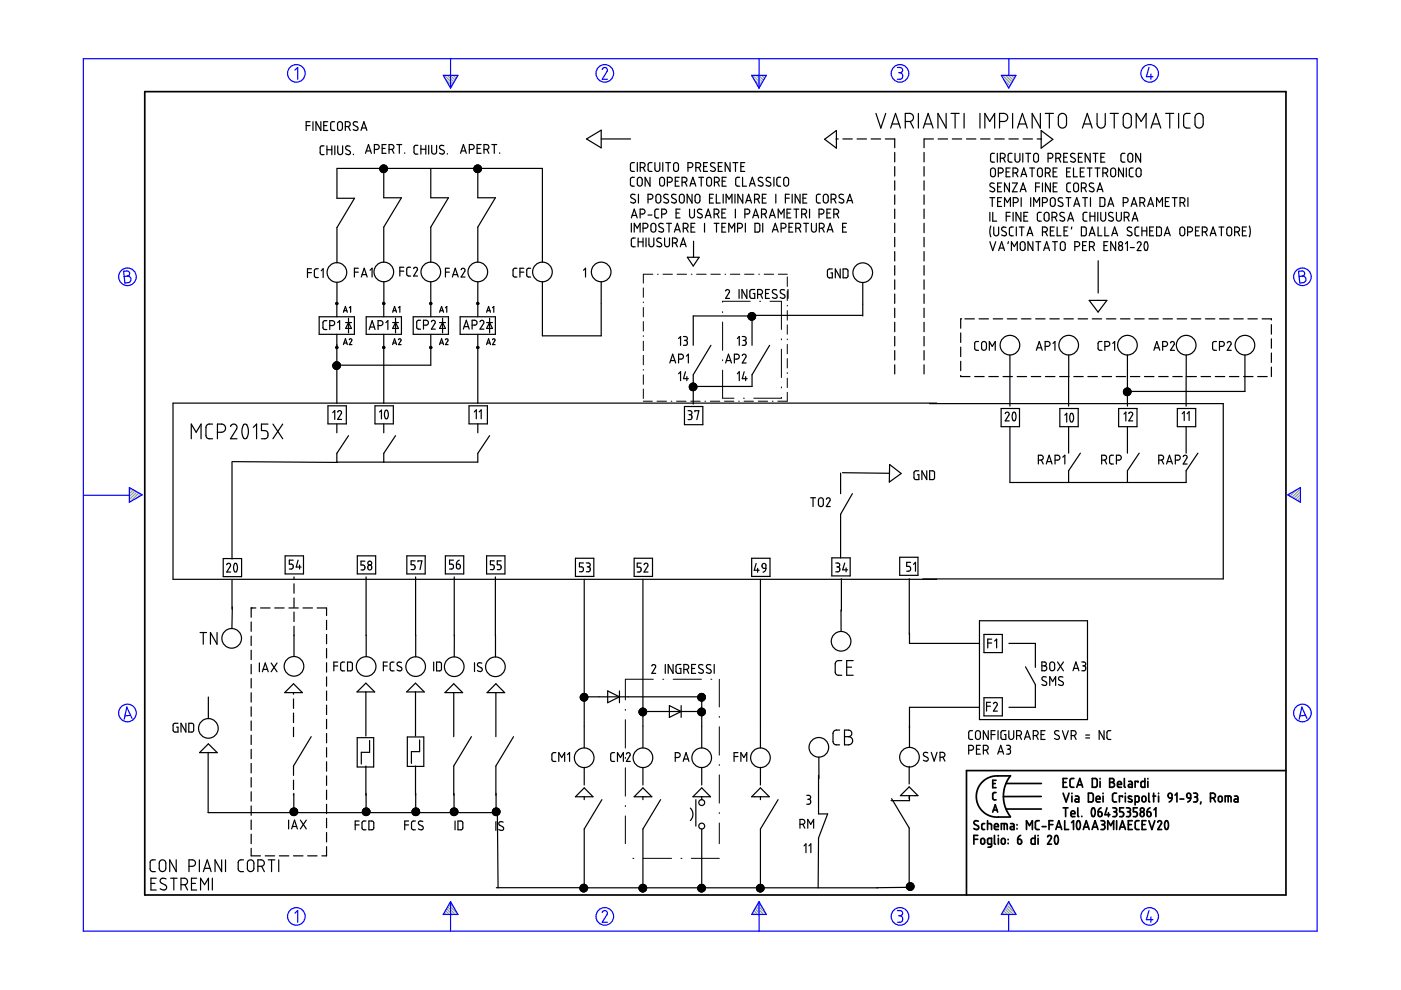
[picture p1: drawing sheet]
<svg xmlns="http://www.w3.org/2000/svg" width="297mm" height="210mm" viewBox="0 0 297 210" stroke-linecap="round" stroke-linejoin="round" font-family="sans-serif">
<g fill="none" stroke="#6c9" stroke-width=".25">
<path d="M94.2 16l1.8 1.8M94.5 16.8l1.3 1.4M94.8 16l1.5 1.4M95.3 18.3l.3 .3M95.5 16l1 1M96.1 16l.6 .6M96.7 16l.3 .2M159.6 16l1.8 1.8M159.9 16.8l1.3 1.4M160.3 16l1.4 1.4M160.7 18.3l.3 .3M160.9 16l1 1"/>
<path d="M161.5 16l.6 .6M162.1 16l.2 .2M212.6 16l1.8 1.8M212.8 16.8l1.3 1.4M213.2 16l1.4 1.4M213.7 18.3l.2 .3M213.8 16l1 1M214.4 16l.7 .6M215.1 16l.2 .2M27.5 103.4h-.1M27.9 103.6l-.5 .5M28.3 103.8l-.9 .9"/>
<path d="M28.7 104.1l-1.3 1.2M29 104.3l-1.6 1.6M29.4 104.5l-1.8 1.9M29.8 104.8l-.8 .8M273.4 104.7l-.3 .3M274.9 103.9l-1.4 1.3M275.7 103.6l-1.8 1.9M275.7 106.1l-.2 .3M275.7 105.5l-.6 .6M275.7 104.9l-1 1M275.7 104.3l-1.4 1.4M94 193.8v.1"/>
<path d="M94.2 193.5l.4 .4M94.4 193.1l.9 .8M94.7 192.7l1.2 1.2M94.9 192.3l1.6 1.6M95.1 191.9l1.9 1.9M95.4 191.5l.8 .8M159.4 193.8v.1M159.6 193.5l.4 .4M159.8 193.1l.9 .8M160.1 192.7l1.2 1.2M160.3 192.3l1.6 1.6M160.5 191.9l1.9 1.9"/>
<path d="M160.8 191.5l.8 .8M212.3 193.8v.1M212.6 193.5l.4 .4M212.8 193.1l.8 .8M213 192.7l1.2 1.2M213.2 192.3l1.6 1.6M213.5 191.9l1.8 1.9M213.7 191.5l.8 .8"/>
</g>
<g fill="none" stroke="#00f" stroke-width=".25">
<path d="M17.7 12.4h261.6v185h-261.6zM62.5 14.9l.6-.6v2.5M94 16h3.1l-1.6 2.7zM95.5 12.4v6.3M127.7 14.7l.5-.4 .5 .3v.5l-1 1.7h1.1M159.4 16h3.1l-1.6 2.7zM160.9 12.4v6.3M190.3 14.3h.7l.3 .3v.6l-.5 .2M190.5 15.4h.3M190.8 15.4l.5 .3v.7l-.3 .4h-.7M212.3 16h3.1l-1.5 2.7zM213.9 12.5v3.5"/>
<path d="M243.6 14.3l-.5 2h1.4M244 15.7v1.1M26.2 57.5l.9-.1 .3 .3 .1 .5-.5 .3 .5 .2 .3 .4-.1 .3-.3 .5-.9 .1zM27 58.5l-.7 .1M275.3 57.5l.9-.1 .3 .3 .1 .5-.5 .3 .5 .2 .2 .2 .1 .5-.3 .4-1 .2zM276.1 58.5l-.7 .1M17.8 105h9.6M27.4 103.4l2.7 1.5-2.7 1.6zM273 104.9l2.7-1.5v3.1zM27.7 151.7l-1.2 .1M28 152.3l-1.1-2.4-.6 2.6M276.8 151.7l-1.2 .1"/>
<path d="M277.1 152.3l-1.1-2.4-.6 2.6M62.5 193.6l.6-.5v2.4M95.5 191.2v6.2M95.5 191.2l1.6 2.7h-3.1zM127.7 193.5l.1-.3 .5-.1 .5 .4-.1 .4-1 1.6h1.1M160.9 191.2v6.2M160.9 191.2l1.6 2.7h-3.1zM190.3 193.1h.6l.4 .2v.5l-.5 .4M190.5 194.2h.3M190.8 194.2l.5 .3v.7l-.4 .3h-.6M213.8 193.9v3.5M213.9 191.2l1.5 2.7h-3.1z"/>
<path d="M243.6 193.1l-.5 1.9h1.4M244 194.4v1.1"/>
<circle cx="62.8" cy="15.6" r="1.87"/>
<circle cx="128.2" cy="15.6" r="1.87"/>
<circle cx="190.8" cy="15.6" r="1.87"/>
<circle cx="243.8" cy="15.6" r="1.87"/>
<circle cx="27" cy="58.7" r="1.87"/>
<circle cx="276.1" cy="58.7" r="1.87"/>
<circle cx="27" cy="151.2" r="1.87"/>
<circle cx="276.1" cy="151.2" r="1.87"/>
<circle cx="62.8" cy="194.3" r="1.87"/>
<circle cx="128.2" cy="194.3" r="1.87"/>
<circle cx="190.8" cy="194.3" r="1.87"/>
<circle cx="243.8" cy="194.3" r="1.87"/>
</g>
<g fill="none" stroke="#000" stroke-width=".36">
<path d="M30.7 19.4h241.9v170.4h-241.9zM206.5 177.9h.8M207.3 177.1h-.8v1.9M207.4 174.1l-.7-.1-.2 .5 .1 .3 .8 .4 .1 .5-.6 .2-.4-.2M208 177.9l.5-.1 .3 .3-.1 .6-.3 .3-.4-.3zM208.8 174.6h-.5l-.1 .2v1l.6 .1M209.4 174.6l.8 .2v1.1M209.4 174v1.9M210.2 179l-.7-.1v-1.1l.7-.1v1.7l-.2 .2h-.5M210.5 166.1h.5M210.5 172.2l.5-1.6 .5 1.6M210.6 171.7h.8"/>
<path d="M210.8 175.3h.9l-.2-.6-.3-.1-.3 .2-.1 .8 .3 .3h.6M210.8 177.1v1.7l.3 .2M211.2 168h-.4l-.3 .3v1.1l.7 .2M211.2 165.4h-.7v1.6h.7M211.7 177.1v.1M211.7 177.7v1.3M212.3 175.9v-1.3l1.1 .1 .2 1.2M212.4 177.9l.5-.1 .2 .3v.7l-.3 .2-.5-.3zM212.9 174.6v1.3M213.3 166.1h7.5M213.3 171.5h7.5M213.7 177.9v.2"/>
<path d="M213.7 178.8v.1M214.2 164.5h-3.5l-.9 .3-.8 .4-.8 .7-.7 .9-.4 1.2-.1 .9 .1 1.1 .4 .9 .7 1 .9 .7 .7 .4 1.1 .2h3.3M214.2 164.5l-1 1.7-.5 2.2 .1 1.3 .2 1.2 .5 1.1 .7 1.1M214.3 174.6h.5l.2 .3v1h-.6a.31 .31 0 0 1-.2-.4 .31 .31 0 0 1 .3-.2h.5M215.6 174.8v.1M215.6 175.7v.1M215.8 177.9l.5 .1 .3 .2v.4l-.1 .3-.4 .1-.3-.2zM216.4 177.1l-.5 .3-.1 .5M217.6 175.9v-1.9l.7 1 .6-1v1.9M219.5 177.1v1.9l-.7-.1-.2-.1 .1-.9 .2-.2h.6M220.1 177.1v.1M220.1 177.7v1.3"/>
<path d="M220.3 174h-.5l-.3 .3 .1 1.4 .2 .2h.5M220.8 168.9h-8.1M221 175.3h.8M222.1 177.4l.4-.3 .4 .2v.4l-.8 1.3h.8M222.4 174.8h.8M223.2 174h-.8v1.9M223.8 177.2a.55 .55 0 0 1 .6 .7l-.1 .8a.35 .35 0 0 1-.5 .2 .35 .35 0 0 1-.2-.4v-.7zM223.9 175.9l.6-1.9 .6 1.9M224 175.4h.9M225.4 165.9h.6M225.4 168.2l.6 1.8 .7-1.8M225.4 171.3h1"/>
<path d="M225.7 174v1.9h.9M225.9 171.3v1.8M226.2 165.1h-.8v1.8h.8M227.1 172.5h.8l-.1-.5-.4-.1-.3 .2v.8l.2 .2h.6M227.2 174.4l.4-.4v1.9M227.3 168.2v.1M227.3 168.8v1.2M227.7 165.1h-.5l-.3 .3v1.4l.3 .1h.5M228 168.8h.5l.2 .2v1h-.5a.31 .31 0 0 1-.3-.3 .31 .31 0 0 1 .3-.3h.5M228.3 166.9l.6-1.8 .7 1.8M228.4 174.1a.49 .49 0 0 1 .6 .1 .49 .49 0 0 1 0 .6l-.1 .8a.35 .35 0 0 1-.4 .2 .35 .35 0 0 1-.2-.5l-.1-.6zM228.5 166.4h.9"/>
<path d="M228.5 171.3v1.7l.2 .1M229.4 173.1h.1M229.7 175.9l.6-1.9 .6 1.9M229.8 175.4h1M230.8 168.2h.7l.3 .3v1.2l-.3 .3h-.7zM231.5 175.9l.7-1.9 .6 1.9M231.6 165.1h.7l.3 .2v1.3l-.2 .3h-.8zM231.6 171.4a.53 .53 0 0 1 .5 .2 .53 .53 0 0 1 .1 .5l-.1 .7a.34 .34 0 0 1-.4 .3 .34 .34 0 0 1-.3-.4v-.6zM231.7 175.4h.9M232.4 169.4h.8v-.3l-.2-.3-.5 .1-.1 .9 .2 .2h.6M232.8 172.1h.6l.2 .2 .1 .5-.2 .3h-.3l-.3-.1zM233.2 165.1v.1"/>
<path d="M233.2 165.7v1.2M233.4 174h.6l.2 .3-.1 .4-.3 .1M233.4 171.3l-.4 .3-.2 .5M233.6 174.8h.2M233.8 174.8l.4 .2v.6l-.2 .3h-.6M233.9 168.2v.1M233.9 168.8v1.2M234.7 171.3l-.4 1.4h1M234.9 175.9v-1.9l.6 1 .6-1v1.9M235 172.3v.8M235.3 165.1h.6l.3 .3-.1 .4-.3 .1 .4 .1 .1 .3-.1 .4-.3 .2h-.6zM235.3 165.9h.5"/>
<path d="M235.9 171.3h.5l.3 .2 .1 .3-.4 .3M236.2 172.1h.2M236.4 172.1l.3 .2 .1 .5-.3 .3h-.6M236.7 168.2h-.5l-.3 .4v1.2l.3 .2h.5M236.7 174v1.9M236.9 166.3h.9l-.2-.5-.3-.1-.3 .1-.1 .9 .2 .2h.7M237.4 175.9l.6-1.9 .6 1.9M237.5 175.4h.9M238 169v-.2h-.7v1.2M238.2 171.3h-.8v.8h.6l.2 .4-.1 .6h-.7M238.4 165.1v1.7l.2 .1M238.6 168.2v.1"/>
<path d="M238.6 168.8v1.2M238.8 171.3h.5l.3 .2v.4l-.3 .2M239.1 172.1h.2M239.2 174.8h.7M239.3 172.1l.4 .3-.1 .5-.2 .2h-.6M239.3 165.7h.5l.3 .3v.9h-.6a.31 .31 0 0 1-.3-.3 .31 .31 0 0 1 .3-.3h.6M239.9 168.9l-.3-.1a.27 .27 0 0 0-.4 .1 .27 .27 0 0 0 .2 .4l.5 .2a.33 .33 0 0 1 0 .5 .33 .33 0 0 1-.5 0l-.2-.1M240.1 174h-.9v1.9h.9M240.7 170l.7-.1 .1-.9-.2-.2h-.6v1.9M241.1 171.3h-.8v.8h.6l.2 .3-.1 .7h-.7M241.3 165.9v-.2h-.6v1.2M241.5 174h-.6l-.2 .4v1.3l.3 .2h.5"/>
<path d="M241.9 172.3l.2-.2 .4 .2 .1 .5-.1 .2-.4 .1-.2-.1zM242.1 174.8h.7M242.2 169l.2-.2 .4 .1 .2 .8-.2 .2-.4 .1-.3-.2zM242.7 165.1v1.8h-.6l-.2-.2 .1-.9 .2-.1h.5M243 174h-.9v1.9h.9M243.2 172.1l.7 .2v.7l-.4 .1-.2-.1zM243.4 165.1v.1M243.4 165.7v1.2M243.6 168.2v1.6l.2 .2M243.6 174l.6 1.9 .6-1.9M243.8 171.3l-.4 .3-.2 .5M244.4 168.8h.6"/>
<path d="M244.6 168.2v1.8M244.7 171.7l.4-.4v1.8M245.5 174.3a.41 .41 0 0 1 .3-.3 .41 .41 0 0 1 .4 .2l.1 .4-.8 1.3h.8M245.6 168.2v.1M245.6 168.8v1.2M247.1 174.1a.55 .55 0 0 1 .6 .7l-.1 .8a.34 .34 0 0 1-.4 .2 .34 .34 0 0 1-.2-.4l-.1-.6zM247.8 168.3l.3-.1 .3 .1 .1 .9-.7-.1-.1-.6zM248.5 169.2l-.2 .5-.4 .3M249.1 168.6l.4-.4v1.8M250.2 169.4h.8M251.7 168.3l.4-.1 .3 .1 .1 .9h-.6l-.2-.2zM252.5 169.2l-.2 .5-.5 .3"/>
<path d="M253.1 168.2l.7 .1 .1 .4-.4 .3M253.3 169h.2M253.5 169l.4 .2v.5l-.3 .3h-.5M254.6 170l-.1 .5M256.6 169.2l.9-.1 .2-.3-.1-.4-.4-.2h-.6v1.8M257.3 169.2l.4 .8M258.4 169l.2-.2 .4 .1 .1 .8-.1 .2-.4 .1-.3-.2zM259.8 170v-1.2l1.1 .1 .1 1.1M260.4 168.8v1.2M261.7 168.8h.6l.2 .3v.9h-.6a.31 .31 0 0 1-.3-.3 .31 .31 0 0 1 .3-.3h.6M272.6 163.4h-67.7v26.4"/>
<circle cx="242.2" cy="171.7" r=".42"/>
</g>
<g fill="none" stroke="#000" stroke-width=".25">
<path d="M64.9 26.6h.8M65.7 25.8h-.8v1.9M66.4 25.8v1.9M68 25.8v1.9l-1-1.9v1.9M68.6 26.6h.7M68.7 30.9h-.6l-.2 .3v1.4l.8 .2M69.3 30.9v1.9M69.3 31.7h1.1M69.5 25.8h-.9v1.9h.9M70.4 30.9v1.9M70.9 25.8h-.5l-.3 .3 .1 1.4 .7 .2M71 30.9v1.9"/>
<path d="M71.4 35.7h43.6v19.9M71.4 35.8v6.2h3.8l-3.8 6.3v7.4M71.6 30.9v1.5l.4 .4 .4-.1 .2-.3v-1.5M71.7 26l.5-.2 .4 .3v1.1l-.4 .4h-.4l-.2-.3zM73.2 26.8l.9-.1 .2-.3-.1-.4-.3-.2h-.7v1.9M73.8 26.8l.5 .9M74.2 31l-.7-.1-.2 .5 .1 .3 .8 .3 .1 .6-.5 .2-.5-.2M74.9 32.7v.1M75.8 25.9l-.7-.1-.2 .5 .2 .3 .7 .3 .1 .6-.5 .2-.5-.2M76.5 27.7l.7-1.9 .6 1.9M76.7 27.1h.9M77.5 32.5l.6-1.9 .6 1.9"/>
<path d="M77.7 32h.9M79.4 31.7l.8-.1 .2-.4-.1-.4-.3-.2h-.6v1.9M80.8 35.6l-.3 .3M80.9 35.6l-.3 .4M81 35.1l-.4 .4M81 31.5h.6M81.1 35l-.5 .6M81.2 35.6l-.6 .6M81.3 35l-.7 .6M81.4 35.7v6.2h3.7l-3.7 6.3v7.4M81.4 35l-.9 .8M81.4 35.6l-.7 .7"/>
<path d="M81.5 35l-.6 .6M81.6 35l-1 1M81.7 35.1l-.6 .5M81.7 35.1l-1.1 1M81.8 35.1l-1.1 1.2M81.9 35.6l-.9 .9M81.9 35.2l-.5 .4M81.9 30.6h-.9v1.9h.9M81.9 35.2l-.4 .4M82 35.3l-1.2 1.1M82 35.4l-1.1 1.1M82 35.4l-.2 .2"/>
<path d="M82.1 36.1l-.5 .4M82.1 35.5l-.1 .1M82.1 35.6l-1 1M82.1 35.8l-.8 .8M82.1 36l-.6 .6M82.1 35.7l-.8 .9M82.5 31.7l.9-.1 .1-.4-.1-.4-.3-.2h-.6v1.9M83.1 31.7l.4 .8M84.1 30.6h1.1M84.7 30.6v1.9M85.8 32.4v.1M88.6 30.8h-.5l-.3 .4v1.3l.3 .2h.5"/>
<path d="M89.2 30.8v1.9M89.2 31.6h1.1M90.3 30.8v1.9M90.9 30.8v1.9M91.3 35.7v6.2h3.8l-3.8 6.3v7.4M91.5 30.8v1.5l.5 .4 .4-.1 .1-.3 .1-1.5M94.1 30.9l-.6-.1-.3 .5 .2 .3 .7 .4 .1 .4-.3 .3-.7-.2M94.8 32.6v.1M97.6 32.5l.7-1.9 .6 1.9M97.8 32h.9M99.5 31.7h.6l.3-.2 .1-.4-.2-.4-.8-.1v1.9M100.8 35.6l-.3 .3"/>
<path d="M100.8 35.2l-.2 .1M101 35.6l-.5 .5M101 35l-.5 .6M101.1 35.6l.6-.5-1.1 1.1M101.2 35l-.7 .7M101.2 31.5h.6M101.2 35.6l-.6 .6M101.3 35.7v6.2h3.7l-3.7 6.3v7.4M101.3 35l-.7 .6M101.4 35l-.9 .9M101.4 35.6l-.7 .8M101.5 35l-.6 .6"/>
<path d="M101.5 35l-1 1M101.8 35.2l-.5 .4M101.8 35.2l-1.1 1.1M101.9 35.3l-.4 .3M101.9 35.3l-1.1 1.1M101.9 36.2l-.2 .3M102 35.4l-1.1 1.1M102 35.5l-1 1M102 30.6h-.8v1.9h.8M102 36.1l-.5 .4M102 35.6l-.9 1M102 35.6h.1"/>
<path d="M102.1 35.9l-.8 .7M102.1 35.7l-1 .9M102.1 35.8l-.8 .8M102.6 31.7h.6l.3-.2 .2-.4-.3-.4-.8-.1v1.9M103.2 31.7l.5 .8M104.3 30.6h1M104.8 30.6v1.9M105.9 32.4v.1M124.4 29.5l3.1-1.9v3.7zM127.5 29.5h6.2M134.5 34.5h-.5l-.3 .3v1.3l.3 .2h.5M134.5 37.6h-.5l-.3 .4v1.2l.2 .2 .6 .1"/>
<path d="M135.1 34.5v1.8M135.2 37.8l.5-.2 .4 .3v1.2l-.3 .3h-.5l-.2-.3zM135.7 35.5h.7l.3-.2 .1-.4-.2-.3-.9-.1v1.8M136.4 35.5l.4 .8M137.8 37.6v1.9l-1-1.9v1.9M138.2 34.5h-.5l-.3 .3v1.3l.3 .2h.5M138.9 34.5v1.5l.3 .3h.5l.2-.3v-1.5M140 37.8l.4-.2 .5 .4v1l-.3 .4-.4 .1-.3-.4zM140.5 34.5v1.8M141.1 34.5h1.1M141.5 38.6l.9-.1 .1-.3v-.4l-.4-.2h-.6v1.9M141.7 34.5v1.8"/>
<path d="M142.9 34.7l.5-.2 .4 .3v1.2l-.3 .3h-.5l-.2-.3zM143.2 38.4h.6M144 37.6h-.8v1.9h.8M144.6 38.6l.9-.1 .1-.3v-.4l-.4-.2h-.6v1.9M145.2 38.6l.4 .9M145.9 35.5l.8-.1 .2-.3-.1-.4-.3-.2h-.6v1.8M146.3 39.5l.6-1.9 .6 1.9M146.5 38.9h.8M147.5 35.5h.7l.3-.2v-.5l-.2-.3h-.8v1.8M148.1 35.5l.5 .8M148.1 37.6h1.1M148.7 37.6v1.9"/>
<path d="M149.2 35.3h.6M149.9 37.8l.5-.2 .4 .3v1.2l-.3 .3-.3 .1-.3-.3zM150 34.5h-.8v1.8h.8M151.5 38.6h.6l.3-.2 .1-.4-.1-.3-.9-.1v1.9M151.6 34.6l-.7-.1-.3 .5 1 .7v.5l-.5 .1-.5-.1M152.1 38.6l.4 .9M152.3 35.3h.6M153.1 34.5h-.8v1.8h.8M153.1 38.4h.7M154 37.6h-.9v1.9h.9M154.8 34.5v1.8l-1-1.8v1.8M155.4 34.5h1"/>
<path d="M155.9 34.5v1.8M156.8 37.6h-.5l-.3 .4v1.2l.2 .2 .6 .1M157.1 35.3h.6M157.4 37.6v1.9h.9M157.9 34.5h-.8v1.8h.8M158.9 39.5l.6-1.9 .6 1.9M159.1 38.9h.9M161.7 37.7l-.6-.1-.3 .5 .1 .2 .8 .5 .1 .4-.4 .3-.6-.2M163.4 37.7l-.7-.1-.3 .4 .2 .3 .7 .5 .1 .5-.4 .2-.6-.2M164.1 37.6v1.9M165.5 37.6h-.5l-.3 .4v1.2l.2 .2 .6 .1M166.3 37.7l.6-.1 .3 .4v1l-.3 .4-.4 .1-.3-.4v-1.1z"/>
<path d="M174.8 29.5l2.5-1.8v3.7zM177.2 29.5h.5M178.7 29.5h2M181.7 29.5h2M184.7 29.5h2M185.7 24l1.1 3.2 1-3.2M187.7 29.5h2v1.8M188.8 27.2l1.1-3.2 1 3.2M189.1 26.3h1.5M189.7 32.3v2M189.7 35.3v2M189.7 38.3v2"/>
<path d="M191.9 25.8h1.1l.5-.3 .2-.7-.3-.6-.4-.2h-1.1v3.2M193 25.8l.7 1.4M194.7 24v3.2M195.7 27.2l1.1-3.2 1 3.2M195.9 32.3v2M195.9 35.3v2M195.9 38.3v2M196 26.3h1.5M197.9 29.5h-2v1.8M198.9 29.5h2M200.6 24v3.2l-1.7-3.2v3.2M201.6 24h1.8"/>
<path d="M201.9 29.5h2M202.5 24v3.2M204.4 24v3.2M204.9 29.5h2M207.8 24v3.2M207.9 29.5h2M208.8 27.2v-3.2l1 1.8 1.1-1.8v3.2M210.1 35.8l.5-.2 .4 .3v1.2l-.3 .4-.5-.1-.2-.3zM210.8 38.9l-.7-.1-.2 .5 .2 .3 .7 .4v.5l-.4 .2-.5-.3M210.8 32.5h-.6l-.2 .3 .1 1.4 .2 .2h.5M210.9 29.5h2M211.5 32.5v1.9"/>
<path d="M211.5 39.6h.7M211.7 36.7h.6l.3-.2 .1-.4-.2-.4-.8-.1v1.9M211.9 25.8h1.1l.5-.3 .2-.7-.3-.6-.5-.2h-1v3.2M212.1 33.5l.9-.1 .1-.3-.1-.4-.3-.2h-.6v1.9M212.4 38.8h-.9v1.9h.9M212.7 33.5l.4 .9M213.3 36.4h.7M213.9 29.5h2M214 38.8v1.9l-1-1.9v1.9M214.2 35.6h-.9v1.9h.9M214.6 32.5h-.6l-.3 .4 .1 1.3 .3 .2h.5M214.7 38.8h1l-1 1.9h1"/>
<path d="M214.7 24v3.2M214.8 36.7h.6l.3-.2 .1-.5-.2-.3-.8-.1v1.9M215.2 32.5v1.5l.4 .4 .4-.1 .2-.3v-1.5M215.4 36.7l.4 .8M215.7 27.2l1.1-3.2 1 3.2M216 26.3h1.5M216.5 37.5l.6-1.9 .6 1.9M216.6 37h.9M216.9 32.5v1.9M216.9 29.5h2M217.5 32.5h1M218 32.5v1.9"/>
<path d="M218.3 35.6h1.1M218.8 35.6v1.9M219.3 32.7l.5-.2 .4 .4v1.1l-.4 .4-.5-.1-.2-.3v-1zM219.6 39.6h.8M219.9 29.5h.9M220.1 35.8l.6-.2 .3 .4v1.2l-.4 .3-.4-.1-.2-.3v-1zM220.4 38.8h-.8v1.9M220.6 24v3.2l-1.8-3.2v3.2M220.7 27.7l2.5 1.8-2.5 1.9zM221 38.8v1.9M221.6 24h1.8M221.6 36.7l.9-.2 .2-.3-.2-.4-.3-.2h-.6v1.9"/>
<path d="M222.2 33.5l.9-.1 .1-.3-.1-.4-.3-.2h-.6v1.9M222.2 36.7l.5 .8M222.5 24v3.2M222.7 38.8v1.9l-1-1.9v1.9M223.3 36.4h.6M223.3 39.6h.6M223.9 33.5l.8-.1 .2-.3-.1-.4-.3-.2h-.6v1.9M224.1 35.6h-.8v1.9h.8M224.1 38.8h-.8v1.9h.8M224.5 33.5l.4 .9M224.6 24.3l.4-.2 .4-.1 .7 .6v1.9l-.2 .4-.4 .2h-.7l-.4-.5v-1.8zM225.5 33.3h.6"/>
<path d="M226.1 36.4h.7M226.4 32.5h-.9v1.9h.9M227 35.6h-.9v1.9h.9M227 38.8h-.6l-.2 .3v1.4l.8 .2M227.6 35.6v1.9h.8M227.7 39l.5-.2 .4 .4v1.1l-.4 .4-.4-.1-.2-.3zM227.9 32.6l-.7-.1-.2 .5 .1 .3 .8 .4v.5l-.5 .2-.4-.2M228.6 33.3h.7M229 36.4h.7M229.3 39.8h.7l.2-.2 .1-.4-.2-.3-.8-.1v1.9M229.5 32.5h-.9v1.9h.9M229.5 27.2l1-3.2 1.1 3.2"/>
<path d="M229.8 26.3h1.5M229.9 35.6h-.9v1.9h.9M229.9 39.8l.4 .9M230.5 35.6h1M231 35.6v1.9M231.1 32.5v1.9l-1-1.9v1.9M231.8 32.5h1M231.9 38.9l-.7-.1-.3 .4 .2 .4 .8 .4v.5l-.5 .2-.5-.3M232.2 35.6h1M232.3 32.5v1.9M232.6 24v2.5l.3 .4 .5 .3 .6-.2 .3-.5v-2.5M232.7 35.6v1.9"/>
<path d="M233.4 33.3h.6M233.8 36.7h.6l.4-.2 .1-.4-.2-.4-.9-.1v1.9M234.3 32.5h-.9v1.9h.9M234.4 36.7l.5 .8M235.4 24h1.7M235.6 35.8l.5-.2 .4 .3v1.2l-.4 .4-.4-.1-.2-.3v-1zM236.2 24v3.2M238.2 35.6v1.9l-1-1.9v1.9M238.3 24.3l.3-.2 .6-.1 .6 .5 .1 2-.3 .4-.3 .2h-.6l-.5-.6-.1-1.7zM238.5 32.5h-.6l-.2 .4v1.3l.3 .2h.5M238.8 35.6v1.9M239.3 32.7l.5-.2 .4 .4v1.1l-.4 .4-.5-.1-.2-.3v-1z"/>
<path d="M240.3 35.6h-.5l-.4 .3 .1 1.4 .3 .2h.5M240.9 27.2v-3.2l1.1 1.8 1-1.8v3.2M241 35.8l.5-.2 .4 .3v1.2l-.4 .4-.4-.1-.2-.3v-1zM241.8 32.5v1.9l-1-1.9v1.9M244 27.2l1.1-3.2 1 3.2M244.3 26.3h1.5M247.1 24h1.8M248 24v3.2M249.9 24v3.2M252.3 24l-.9 .1-.4 .5v2.2l.4 .3 .9 .1M253.6 24.3l.4-.2 .4-.1 .6 .6 .1 1.9-.2 .4-.5 .2h-.6l-.4-.5v-1.8zM65.2 57.8h.8"/>
<path d="M66 57h-.8v1.8M67.5 57h-.5l-.3 .3v1.3l.2 .2h.6M68.1 57.4l.4-.4v1.8M71.4 59.9v4.5M75.1 57.7h.9M76 56.9h-.9v1.8M76.6 58.7l.6-1.8 .7 1.8M76.8 58.2h.9M78.5 57.3l.4-.4v1.8M81.4 59.7v7.5M84.8 57.5h.8M85.6 56.7h-.8v1.8"/>
<path d="M87.1 56.7h-.6l-.3 .3 .1 1.4 .8 .1M87.7 57l.3-.3 .5 .1v.4l-.8 1.3h.8M91.3 59.7v7.5M94.4 57.7h.9M95.3 56.9h-.9v1.8M95.9 58.7l.6-1.8 .7 1.8M96.1 58.2h.9M97.8 57.2l.3-.3 .5 .2v.4l-.8 1.2h.8M101.3 59.7v7.5M109.6 56.9h-.5l-.3 .3v1.4l.3 .1h.5M110.2 57.7h.9M111.1 56.9h-.9v1.8"/>
<path d="M112.5 56.9h-.5l-.3 .3v1.3l.3 .2h.5M115 59.7v11.5h12.5v-11.5M123.7 57.3l.4-.4v1.8M133.9 46.2l.6-1.9 .6 1.9M133.9 47.3v1.9M134 45.7h.9M134.5 49.2v-1.9l.6 1.1 .6-1.1v1.9M134.6 41.3l-.6-.1-.3 .5 .2 .3 .8 .4v.5l-.5 .2-.5-.3M134.7 50.5h-.5l-.3 .3v1.3l.3 .2h.5M135.3 50.5v1.8M135.3 51.3h1M135.4 41.2v1.9"/>
<path d="M135.7 45.4h.6l.4-.3 .1-.3-.3-.4-.8-.1v1.9M136.3 48.4l.9-.1 .2-.4-.1-.4-.4-.2h-.6v1.9M136.3 50.5v1.8M137 50.5v1.8M137.4 42.2l.8-.1 .2-.3v-.4l-.4-.2h-.6v1.9M137.4 45.6h.8M137.6 50.5v1.4l.4 .4h.3l.3-.3v-1.5M138.2 47.5l.4-.2 .4 .4v1.2l-.4 .3-.3-.1-.3-.2v-1.1zM139.2 41.4l.5-.2 .4 .3v1.2l-.4 .4-.4-.1-.2-.3zM139.7 44.3l-.6 .1-.3 .3 .1 1.3 .8 .2M140.2 50.6l-.6-.1-.3 .2v.3l.9 .7v.5l-.5 .1-.4-.2M140.3 45.4h.5l.4-.3 .1-.3-.2-.4-.8-.1v1.9"/>
<path d="M140.6 47.5l-.7-.1-.2 .4 .1 .3 .8 .4 .1 .5-.6 .2-.4-.2M140.9 50.5v1.4l.4 .4h.3l.3-.3v-1.5M141.3 47.3h1.1M141.6 41.3l-.6-.1-.3 .5 .2 .3 .8 .4v.5l-.5 .2-.5-.3M141.8 47.3v1.9M142.6 51.5h.7l.3-.3v-.4l-.2-.3h-.8v1.8M143 49.2l.6-1.9 .6 1.9M143.2 48.7h.9M143.2 51.5l.4 .8M143.3 41.3l-.7-.1-.2 .5 .9 .7 .1 .5-.5 .2-.5-.3M143.3 45.2h.7M144.2 41.4l.5-.2 .4 .3v1.1l-.4 .4h-.4l-.2-.3-.1-1.1z"/>
<path d="M144.2 44.3h-.9v1.9h.9M144.2 52.3l.7-1.8 .6 1.8M144.4 51.8h.9M144.9 48.4l.8-.1 .2-.4-.1-.4-.9-.2v1.9M145.5 48.4l.4 .8M145.7 54.5h2.5l-1.2 1.9zM146.2 44.3v1.4l.4 .5 .4-.1 .2-.2v-1.6M146.5 48.2h.6M146.7 41.2v1.9l-1-1.9v1.9M147 51.1v3.4M147.3 47.3h-.8v1.9h.8M147.5 41.3l.5-.1 .4 .3v1.1l-.4 .4h-.4l-.2-.3v-1.1z"/>
<path d="M148.8 44.4h-.7l-.2 .4 .1 .3 .8 .4v.5l-.4 .2-.5-.2M149.4 47.3v1.9M149.5 46.2l.7-1.9 .6 1.9M149.7 45.7h.9M150.4 42h.6M151.3 41.2h-.9v1.9h.9M151.4 45.4l.9-.2 .1-.4-.1-.4-.9-.1v1.9M151.4 47.3h1M151.9 41.2v1.9h.8M151.9 47.3v1.9M152 45.4l.4 .8M153.1 45.2h.6"/>
<path d="M153.1 48.2h.6M153.3 41.2v1.9M153.9 44.3h-.8v1.9h.8M153.9 47.3h-.8v1.9h.8M153.9 43.1v-1.9l.7 1 .6-1v1.9M154.5 49.2v-1.9l.6 1.1 .7-1.1v1.9M155.8 41.2v1.9M155.9 44.3v1.9M156.4 48.4h.6l.3-.2 .1-.4-.2-.4-.8-.1v1.9M157.5 41.2v1.9l-1.1-1.9v1.9M157.9 45.4l.9-.2 .2-.3-.2-.5-.9-.1v1.9M158 47.3v1.9"/>
<path d="M158.1 43.1l.6-1.9 .6 1.9M158.3 42.5h.9M159.6 46.2l.6-1.9 .6 1.9M159.8 45.7h.9M160 42.2h.5l.4-.2 .1-.3-.2-.4-.8-.1v1.9M160.1 47.3h.6l.4 .3v1.3l-.3 .3h-.7zM160.6 42.2l.4 .9M161.5 45.4l.8-.1 .2-.3-.1-.4-.3-.3h-.6v1.9M161.6 42h.7M161.7 47.3v1.9M162.1 45.4l.4 .8M162.5 41.2h-.9v1.9h.9"/>
<path d="M163.1 46.2l.6-1.9 .7 1.9M163.3 45.7h.9M163.7 49.2l.7-1.9 .6 1.9M163.9 48.7h.9M164.5 41.2v1.9M165 46.2v-1.9l.6 1.1 .6-1.1v1.9M165.6 48.4l.9-.1 .1-.3v-.4l-.4-.3h-.6v1.9M166.5 42h.8M166.9 45.2h.6M167.3 48.2h.6M167.3 41.2h-.8v1.9M167.7 44.3h-.8v1.9h.8"/>
<path d="M168 41.2v1.9M168.1 47.3h-.8v1.9h.8M168.3 44.3h1.1M168.7 48.4l.9-.1 .2-.4-.1-.4-.4-.2h-.6v1.9M168.8 44.3v1.9M169.4 48.4l.4 .8M169.6 41.2v1.9l-1-1.9v1.9M170 45.4l.9-.2 .1-.5-.2-.3-.8-.1v1.9M170.2 42h.7M170.4 47.3h1M170.6 45.4l.4 .8M170.9 47.3v1.9"/>
<path d="M171.1 41.2h-.9v1.9h.9M171.6 44.3v1.9M172 47.3l.1 1.5 .4 .4 .3-.1 .3-.2v-1.6M173.7 45.4l.9-.2 .1-.5-.2-.3-.8-.1v1.9M173.7 48.4h.6l.3-.2 .2-.4-.3-.4-.8-.1v1.9M173.9 41.2h-.5l-.3 .3 .1 1.4 .7 .2M174.3 48.4l.5 .8M174.7 41.4l.5-.2 .4 .3v1.1l-.4 .4h-.4l-.2-.3zM175.3 45.2h.6M175.4 49.2l.6-1.9 .6 1.9M175.6 48.7h.8M176.1 44.3h-.8v1.9h.8"/>
<path d="M176.2 42.2l.9-.1 .1-.3v-.4l-.4-.2h-.6v1.9M176.5 57h-.8l-.2 .3-.1 1.2 .3 .4h.8v-1h-.3M176.8 45.4l.9-.2 .1-.4-.2-.4-.8-.1v1.9M176.8 42.2l.4 .9M177.4 45.4l.4 .8M178.1 57v1.9l-1-1.9v1.9M178.6 48.2h.7M178.8 57h.7l.3 .3v1.3l-.3 .3h-.7zM178.8 41.3l-.7-.1-.2 .5 .2 .3 .7 .3 .1 .6-.5 .2-.5-.3M179.5 47.3h-.9v1.9h.9M179.5 43.1l.7-1.9 .6 1.9M179.7 42.5h.9"/>
<path d="M182.9 59.9v7.1M189.7 41.3v2M189.7 44.3v2M189.7 47.3v2M189.7 50.3v2M189.7 53.3v2M189.7 56.3v2M189.7 59.3v2M195.9 41.3v2M195.9 44.3v2M195.9 47.3v2M195.9 50.3v2"/>
<path d="M195.9 53.3v2M195.9 56.3v2M195.9 59.3v2M209.9 41.9h1M209.9 45v1.9M209.9 51.2l.6 1.9 .6-1.9M210.1 47.9l-.2 .9 .2 1.4M210.4 41.9v1.9M210.5 45v1.9h.8M210.7 48.1v1.6l.4 .3 .4-.1 .2-.2v-1.6M211.5 42.7h.7M211.7 53.1l.7-1.9 .6 1.9"/>
<path d="M211.9 52.6h.9M212.4 41.9h-.9v1.9h.9M213 43.8v-1.9l.6 1 .6-1v1.9M213.3 48.2h-.7l-.2 .5 .9 .7v.4l-.5 .2-.4-.2M213.3 45.8h.9M213.8 51.2l-.1 .5M214.2 45h-.9v1.9M214.4 53.1v-1.9l.7 1.1 .6-1.1v1.9M214.8 45v1.9M214.8 42.9l.9-.1 .2-.2-.1-.5-.3-.2h-.7v1.9M214.8 48.1l-.5 .1-.3 .3 .1 1.3 .2 .2h.5M215.5 48.1v1.9"/>
<path d="M216.1 48.1h1M216.3 40.7l.6-1.9 .7 1.9M216.5 45v1.9l-1.1-1.9v1.9M216.5 51.4l.5-.1 .3 .3v1.1l-.3 .4h-.3l-.4-.3v-1.1zM216.5 40.2h.9M216.5 41.9v1.9M216.6 48.1v1.9M217.1 45.8h.6M217.8 50l.6-1.9 .6 1.9M217.9 45h-.8v1.9h.8M217.9 49.5h.9M218.5 41.9v1.9"/>
<path d="M219 51.2v1.9l-1-1.9v1.9M219.2 43.8v-1.9l.6 1 .6-1v1.9M219.6 51.2h1.1M220.1 51.2v1.9M220.8 45h-.5l-.4 .3 .1 1.5 .8 .1M221 42.9h.6l.4-.1 .1-.5-.3-.3-.8-.1v1.9M221 49.2h.6l.4-.2 .1-.5-.2-.2-.9-.2v1.9M221.3 53.1l.6-1.9 .6 1.9M221.5 52.6h.9M221.5 45.2l.6-.2 .3 .4v1.2l-.4 .3-.4-.1-.2-.3v-1zM221.6 49.2l.5 .8M222.7 49h.6"/>
<path d="M222.8 42.1l.5-.2 .4 .3v1.2l-.4 .4-.4-.1-.2-.3zM223.1 46.1l.8-.2 .2-.3-.1-.4-.9-.2v1.9M223.2 51.2h1M223.5 48.1h-.8v1.9h.8M223.7 51.2v1.9M223.7 46.1l.4 .8M224.1 48.1v1.9h.9M224.9 51.5l.5-.3 .4 .4v1.1l-.3 .4h-.3l-.4-.3zM225.3 42h-.7l-.3 .4 .2 .3 .8 .4v.5l-.5 .2-.5-.2M225.6 49h.6M225.6 45.1l-.6-.1-.2 .2-.1 .3 .2 .3 .8 .4v.5l-.5 .2-.5-.2M226 41.9h1.1"/>
<path d="M226.4 46.9l.6-1.9 .6 1.9M226.4 48.1h-.8v1.9h.8M226.5 41.9v1.9M226.5 46.4h.9M227.2 48.1l-.1 .5M227.7 43.8l.6-1.9 .6 1.9M227.8 43.3h.9M227.9 52.3l.8-.1 .2-.4-.1-.3-.3-.3h-.6v1.9M229.3 48.1h.7l.3 .2v1.4l-.2 .3h-.8zM229.5 41.9h1.1M229.5 52.1h.7M230.1 41.9v1.9"/>
<path d="M230.4 51.2h-.9v1.9h.9M230.5 45h-.5l-.4 .4 .1 1.2 .3 .3h.5M230.9 50l.7-1.9 .6 1.9M231 52.3h.6l.3-.2 .1-.4-.1-.3-.9-.2v1.9M231.1 45.8h1M231.1 45v1.9M231.1 49.5h.9M231.2 41.9v1.9M231.6 52.3l.4 .8M232.1 45v1.9M232.6 40.7l.6-1.9 .6 1.9M232.7 45v1.9"/>
<path d="M232.8 40.2h.9M232.8 48.1v1.9h.8M232.8 55.3v6.8M233.2 41.9h.8l.2 .3 .1 1.3-.3 .3h-.8zM233.4 45v1.5l.4 .4 .4-.1 .2-.3v-1.5M234.1 52.1h.6M234.3 48.1v1.9h.8M234.9 43.8l.6-1.9 .6 1.9M234.9 51.2h-.8v1.9h.8M235.1 43.3h.8M235.7 50l.6-1.9 .7 1.9M235.9 49.5h.9"/>
<path d="M236 45.1l-.6-.1-.3 .1-.1 .4 .2 .3 .8 .4v.5l-.5 .2-.5-.2M236.5 51.2v1.9l-1-1.9v1.9M236.7 45v1.5l.4 .4 .4-.1 .2-.3v-1.5M237.2 52.3l.4-.2 .3 .1 .1 .6-.2 .2-.3 .1-.2-.1zM238.1 42.9l.9-.1 .2-.3-.1-.4-.3-.2h-.7v1.9M238.4 46.1h.6l.3-.2 .1-.4-.2-.4-.8-.1v1.9M238.6 51.7l.4-.5v1.9M239 46.1l.4 .8M239.6 52.5h.9M239.8 43.8l.6-1.9 .7 1.9M239.9 48.2h-.6l-.3 .1v.4l.9 .6 .1 .5-.3 .2-.7-.2M240 43.3h.9"/>
<path d="M240 46.9l.6-1.9 .7 1.9M240.2 46.4h.9M241.1 51.6l.4-.4 .4 .3v.3l-.8 1.3h.8M241.5 48.1l-.6 .1-.3 .3 .1 1.3 .3 .2h.5M241.7 42.9h.6l.3-.1 .1-.4-.2-.4-.8-.1v1.9M242.1 49h1M242.1 48.1v1.9M242.3 42.9l.4 .9M242.8 51.4a.55 .55 0 0 1 .5 .1 .55 .55 0 0 1 .1 .6l-.1 .6a.37 .37 0 0 1-.4 .4 .37 .37 0 0 1-.3-.5v-.6zM243.1 48.1v1.9M243.3 43.8l.7-1.9 .6 1.9M243.5 43.3h.9"/>
<path d="M243.8 49h.6M244.6 48.1h-.8v1.9h.8M245.2 48.1l.8 .1 .2 .2 .1 1.3-.3 .3h-.8zM245.2 43.8v-1.9l.6 1 .7-1v1.9M246.9 50l.6-1.9 .6 1.9M247 49.5h.9M247.1 42.7h.6M247.9 41.9h-.8v1.9h.8M248.5 41.9h1.1M249 41.9v1.9M250.2 42.9h.6l.3-.1 .1-.5-.2-.3-.8-.1v1.9M250.3 48.3l.4-.2 .4 .4 .1 1.1-.4 .4-.4-.1-.3-.3z"/>
<path d="M250.8 42.9l.4 .9M251.8 49.2h.6l.3-.2 .1-.5-.1-.2-.9-.2v1.9M251.9 41.9v1.9M253.5 49h.6M254.3 48.1h-.8v1.9h.8M254.9 49.2l.9-.1 .1-.4v-.4l-.4-.2h-.6v1.9M255.5 49.2l.4 .8M256.6 50l.6-1.9 .6 1.9M256.8 49.5h.8M258.4 48.1h1.1M259 48.1v1.9M260.2 48.3l.5-.2 .4 .3v1.2l-.3 .4h-.3l-.4-.3v-1.1z"/>
<path d="M261.8 49.2l.8-.2 .2-.3-.1-.4-.9-.2v1.9M262.4 49.2l.4 .8M263.4 49h.7M264.3 48.1h-.9v1.9h.9M264.9 47.9l.2 1-.2 1.3M67.7 67.2h7.4v3.7h-7.4zM69.3 68h-.6l-.2 .3v1.4l.2 .1 .6 .1M69.9 69l.9-.1 .2-.3-.1-.4-.4-.2h-.6v1.9M70.9 77.7l-.2 .2M70.9 77.2l-.3 .4M70.9 77.4l-.3 .3M71.2 76.7l-.6 .6"/>
<path d="M71.2 76.7l-.3 .3M71.4 76.7l-.8 .8M71.4 64.3v2.9M71.4 70.9v14.6M71.5 76.7l-.6 .6M71.6 76.8l-1 1M71.6 68.4l.4-.4v1.9M71.6 76.8l-.7 .7M71.8 76.8l-1.1 1.1M71.8 76.8l-.9 .9M71.9 76.9l-1 1M71.9 76.9l-1.1 1.1 .1-.2"/>
<path d="M72 77l-1.1 1.1v-.1M72 77l-1.1 1.1M72.1 77.1l-1.1 1.1M72.1 77.9l-.4 .3M72.1 77.2l-1.1 1.1M72.1 77.7l-.5 .6M72.1 77.3l-1 1M72.2 77.3l-1 1M72.2 77.6l-.8 .7M72.2 77.5l-.9 .8M72.8 73.1l.4-1.3 .4 1.3M72.8 66.2l.4-1.2 .4 1.2"/>
<path d="M72.9 72.7h.6M72.9 65.9h.6M73.3 68.4h1.2M73.9 67.5v3.1M73.9 68.4l.6 1.2h-1.2zM74.1 72a.28 .28 0 0 1 .3-.2 .28 .28 0 0 1 .2 .4l-.5 .9h.5M74.1 65.3l.2-.3v1.2M77.6 67.2h7.5v3.7h-7.5zM78.3 69.9l.6-1.9 .6 1.9M78.5 69.3h.9M80.2 69l.8-.1 .2-.3-.1-.4-.4-.2h-.5v1.9M81.4 70.9v14.6"/>
<path d="M81.8 68.4l.4-.4v1.9M83.2 68.4h1.3M83.2 73.1l.5-1.3 .4 1.3M83.2 66.2l.5-1.2 .4 1.2M83.4 72.7h.5M83.4 65.9h.5M83.9 68.4l.6 1.2h-1.3zM83.9 67.5v3.1M84.5 72a.29 .29 0 0 1 .4-.2 .29 .29 0 0 1 .1 .4l-.5 .9h.5M84.5 65.3l.3-.3v1.2M87.6 67.2h7.5v3.7h-7.5zM89.2 67.9h-.6l-.3 .3 .1 1.4 .2 .2h.6"/>
<path d="M89.8 68.9l.9-.1 .1-.2-.1-.5-.2-.2h-.7v1.9M91.3 70.9v6.5h-19.9M91.5 68.2l.4-.3 .4 .3v.2l-.8 1.4h.8M93.2 68.4h1.2M93.2 73.1l.4-1.3 .4 1.3M93.2 66.2l.4-1.2 .4 1.2M93.3 72.7h.6M93.3 65.9h.6M93.8 68.4l.6 1.2h-1.2zM93.8 67.5v3.1M94.4 72a.29 .29 0 0 1 .4-.2 .29 .29 0 0 1 .2 .4l-.6 .9h.6M94.4 65.3l.3-.3v1.2"/>
<path d="M97.6 67.2h7.4v3.7h-7.4zM98.2 69.8l.7-1.9 .6 1.9M98.4 69.3h.9M100.1 68.9l.9-.1 .2-.4-.2-.3-.2-.2h-.7v1.9M101.3 70.9v14.6M101.8 68.2l.4-.3 .4 .3v.3l-.8 1.3h.8M103.2 68.4h1.2M103.2 73.1l.4-1.3 .4 1.3M103.2 66.2l.4-1.2 .4 1.2M103.3 72.7h.6M103.3 65.9h.6M103.8 68.4l.6 1.2h-1.2z"/>
<path d="M103.8 67.5v3.1M104.4 72a.28 .28 0 0 1 .4-.2 .28 .28 0 0 1 .1 .4l-.5 .9h.6M104.4 65.3l.3-.3v1.2M142 77l.6-1.9 .7 1.9M142.2 76.5h.9M143.9 76.1h.6l.3-.2 .1-.4-.2-.3-.8-.1v1.9M143.9 71.8l.4-.4v1.8M143.9 79.2l.4-.4v1.9M144.9 71.4h.5l.3 .1v.4l-.4 .3M145.1 72.2h.2M145.3 72.2l.4 .2v.5l-.2 .3h-.6M145.3 78.8l-.4 1.5h1"/>
<path d="M145.5 75.5l.4-.4v1.9M145.6 79.9v.8M147 73.2v-6.2h12.4v6.2M150.7 73.2l-3.7 6.3v6.2M153.8 61.7l.4-.3 .4 .2 .1 .3-.9 1.4h.9M153.8 77l.7-1.9 .6 1.9M154 76.5h.9M155.7 76.1l.8-.1 .2-.3v-.4l-.4-.2h-.6v1.9M156.3 71.8l.4-.4v1.8M156.3 79.2l.4-.4v1.9M156.7 61.4v1.9M157.4 71.4h.5l.3 .2-.1 .4-.3 .2"/>
<path d="M157.4 75.4l.2-.3h.3l.3 .4-.8 1.5h.8M157.6 72.2h.2M157.8 72.2l.4 .2v.6l-.3 .2h-.5M157.8 78.8l-.4 1.5h1M158.1 79.9v.8M158.3 61.4v1.9l-1-1.9v1.9M158.8 66.8l-.2 .2M158.9 66.5h-.1M159 66.8l-.4 .4M159.2 66.3l-.5 .5M159.3 66.8l-.7 .6M159.3 66.3l-.7 .6"/>
<path d="M159.4 66.9h23.5M159.4 66.3l-.5 .5M159.5 66.8l-.8 .7M159.5 66.3l-.9 .8M159.6 66.3l-1 1M159.7 66.3l-.5 .5M159.7 66.8l-.9 .8M159.8 66.4l-.4 .4M159.8 66.4l-1.1 1.1M159.9 66.8l-1 .9M159.9 66.5l-1.1 1.1M160 66.5l-.3 .3"/>
<path d="M160 61.4h-.7l-.3 .2v1.4l.1 .2 .9 .1v-1.1h-.3M160 66.6l-.2 .2M160 66.6l-1.1 1.2M160.1 67.5l-.3 .3M160.1 66.7l-.1 .1M160.1 66.8l-1 1 1-1M160.1 67.4l-.4 .4M160.2 66.9l-1 1M160.2 67.2l-.7 .7M160.2 67l-.9 .9M160.2 67.1l-.8 .8M160.6 62.4h.7l.3-.2 .1-.4-.2-.3-.9-.1v1.9"/>
<path d="M161.2 62.4l.5 .9M162.3 62.2h.6M163.1 61.4h-.8v1.9h.8M163.2 73.2l-3.8 6.3v2.4h-12.4M164.7 61.5l-.7-.1-.3 .5 .3 .3 .7 .3v.5l-.3 .3-.7-.2M166.3 61.5l-.6-.1-.3 .5 .9 .6 .1 .5-.3 .3-.7-.2M167.1 61.4v1.9M189.7 62.3v2M189.7 65.3v2M189.7 68.3v2M189.7 71.3v2M189.7 74.3v2"/>
<path d="M189.7 77.3v2M195.9 62.3v2M195.9 65.3v2M195.9 68.3v2M195.9 71.3v2M195.9 74.3v2M195.9 77.3v2M203.7 67.6h.1M203.7 79.6v.2h2M203.7 67.6v2M203.7 70.6v2M203.7 73.6v2"/>
<path d="M203.7 76.6v2M204.6 67.6h2M206.7 79.8h2M207.5 72.4h-.6l-.2 .3v1.4l.2 .2h.6M207.6 67.6h2M208.2 72.6l.6-.2 .3 .3v1.2l-.4 .4-.4-.1-.2-.3zM209.7 79.8h2M209.8 74.3v-1.9l.6 1 .6-1v1.9M210.6 67.6h2M212.7 79.8h2M213.6 67.6h2M214.1 75.3v10.8"/>
<path d="M215.7 79.8h2M216.6 67.6h2M218.7 79.8h2M219.6 67.6h2M219.7 74.3l.6-1.9 .7 1.9M219.9 73.7h.9M221.6 73.4l.8-.1 .2-.3v-.4l-.4-.2h-.6v1.9M221.7 79.8h2M222.6 67.6h2M223.3 72.8l.4-.4v1.9M224.7 79.8h2M225.6 67.6h2"/>
<path d="M226.6 79.9v6.2M226.6 75.3v4.5M227.7 79.8h2M228.6 67.6h2M230.7 79.8h2M230.9 63.7h3.8l-1.9 2.5zM231.6 67.6h2M233.6 72.4h-.5l-.3 .3 .1 1.4 .2 .2h.5M233.7 79.8h2M234.3 73.4l.9-.1 .1-.5-.2-.3-.8-.1v1.9M234.6 67.6h2M235.9 72.8l.4-.4v1.9"/>
<path d="M236.7 79.8h2M237.6 67.6h2M239 75.3v10.8M239.7 79.8h2M240.6 67.6h2M242.7 79.8h2M243.6 67.6h2M244.6 74.3l.7-1.9 .6 1.9M244.8 73.7h.9M245.7 79.8h2M246.5 73.4h.6l.4-.2v-.3l-.2-.4-.8-.1v1.9M246.6 67.6h2"/>
<path d="M248.2 72.7l.2-.2 .3-.1 .3 .4-.8 1.5h.8M248.7 79.8h2M249.6 67.6h2M251.5 79.9v6.2M251.5 75.3v4.5M251.7 79.8h2M252.6 67.6h2M254.7 79.8h2M255.6 67.6h2M257.7 79.8h2M257.9 72.4h-.5l-.3 .3 .1 1.4 .2 .2h.5M258.6 73.4h.6l.3-.2 .1-.3-.2-.4-.8-.1v1.9"/>
<path d="M258.6 67.6h2M260.2 72.7l.2-.2 .3-.1 .3 .4-.8 1.5h.8M260.7 79.8h2M261.6 67.6h2M263.7 79.8h2M263.9 75.3v7.7h-24.9l-.6 .7M264.6 67.6h2M266.7 79.8h2M267.6 67.6h2v.2M269.6 68.8v2M269.6 71.8v2M269.6 74.8v2"/>
<path d="M269.6 77.8v2M40.6 93v-3.1l1 1.8 1-1.8v3.1M45.1 89.9h-.9l-.4 .2-.1 .4 .1 2.2 .4 .3h.9M46.1 91.7l1-.1 .6-.3 .1-.7-.3-.5-.4-.2h-1v3.1M48.9 90.4l.2-.3 .3-.2 .4 .1 .4 .3v.7l-1.3 2h1.3M49.2 98v20.5M49.2 97.9l22.3 .1M51.6 90.1l.3-.2 .4 .1 .3 1v1.3l-.3 .6-.3 .1-.4-.1-.3-1v-1zM53.7 90.6l.7-.7v3.1M56.8 89.9h-1.4v1.4h1l.4 .6v.6l-.2 .4-.4 .1h-.8M57.9 89.9l2 3.1M59.9 89.9l-2 3.1"/>
<path d="M69.5 86h3.9v3.9h-3.9zM70.5 87.5l.5-.4v1.8M71.4 89.9v1.9M71.6 87.4l.3-.3 .5 .2v.4l-.8 1.2h.8M73.9 92.4l-2.5 3.7v1.9h29.9v-1.9l2.5-3.7M79.5 86h3.9v3.9h-3.9zM80.5 87.4l.4-.4v1.8M81.4 89.9v1.9M81.7 87a.55 .55 0 0 1 .6 .8l-.1 .7a.35 .35 0 0 1-.5 .3 .35 .35 0 0 1-.1-.5l-.1-.6zM83.9 92.4l-2.5 3.7v1.9M99.4 86h3.9v3.9h-3.9zM100.6 87.3l.4-.4v1.9"/>
<path d="M101.3 89.9v1.9M101.6 87.3l.4-.4v1.9M145.1 86.2h3.9v3.8h-3.9zM145.9 87.1h.4l.3 .2 .1 .4-.4 .2M146.1 87.9h.2M146.3 87.9l.4 .3v.4l-.3 .3-.5 .1M146.5 82.4l-.2 .1M146.7 81.3l-.5 .4M146.7 82.4l-.3 .2M146.8 81.2l-.6 .7M146.9 81.2l-.7 .8M147 81.2l-.8 .9"/>
<path d="M147 82.4l-.4 .4M147.1 81.3l-.9 .9M147.2 81.3l-1 1M147.2 82.4l-.4 .4M147.3 81.3l-1 1.1M147.3 87.3v-.2h.9l-.5 1.9M147.4 81.4l-.9 1M147.4 82.4l-.4 .4M147.5 81.4l-1.1 1.2M147.6 81.5l-.9 .9M147.6 81.5l-1.1 1.2M147.6 81.6l-1 1.1"/>
<path d="M147.7 81.7l-.7 .7M147.7 82.4l-.4 .4M147.7 81.8l-.6 .6M147.7 81.8l-1 1M147.7 82.2l-.5 .6M147.7 82l-.8 .8M147.7 82l-.3 .4M188.6 98.5l2.5 1.9-2.5 1.8zM194.8 99.8h-.7l-.3 .3v1.2l.3 .4h.7v-1.1h-.3M196.5 99.8v1.9l-1-1.9v1.9M197.1 85.6h62.3v37.1h-63.8M197.1 99.8h.7l.3 .3v1.3l-.2 .3h-.8z"/>
<path d="M198.6 85.5h-161.9v37.3h161.9M212.3 86.6h3.9v3.9h-3.9zM213.1 87.7l.5-.3 .4 .4-.9 1.4h.9M214.1 90.5v11.8h37.4v-2.5l2.5-3.7M214.8 87.5a.55 .55 0 0 1 .6 .7l-.1 .8a.34 .34 0 0 1-.5 .2 .34 .34 0 0 1-.1-.4l-.1-.6zM220.2 97.6h.6l.3-.2 .1-.5-.2-.3-.8-.1v1.9M220.8 97.5l.4 .9M221.8 98.4l.6-1.9 .7 1.9M222 97.9h.9M223.7 97.6h.6l.3-.2 .1-.4-.2-.4-.8-.1v1.9M224.7 86.6h3.9v3.9h-3.9zM225.3 96.9l.5-.4v1.9"/>
<path d="M225.8 88l.4-.4v1.9M226.6 90.5v5.6M227 87.8a.5 .5 0 0 1 .5 .1 .5 .5 0 0 1 .1 .5l-.1 .8a.35 .35 0 0 1-.5 .3 .35 .35 0 0 1-.2-.5v-.7zM229.1 96.1l-2.5 3.7v2.5M233.6 97.6l.8-.1 .2-.5-.1-.3-.3-.2h-.6v1.9M234.2 97.5l.4 .9M236.1 96.5h-.6l-.3 .4 .1 1.3 .8 .2M236.7 97.6l.9-.2 .1-.4-.1-.4-.9-.1v1.9M237.2 86.6h3.9v3.9h-3.9zM238.3 87.8l.4-.4v1.8M238.6 82.4l-.3 .3M238.8 82.3v.1"/>
<path d="M238.9 82.4l-.7 .6M238.9 82.3l-.7 .6M239 82.4l-.8 .8M239 90.5v5.6M239.1 83.2l-.5 .6M239.1 82.8l-.8 .7M239.1 82.6l-.8 .8M239.1 83.8l-.1 .1M239.1 83.6l-.3 .3M239.1 83.4l-.4 .4M239.1 83l.5-.5-1.2 1.1M239.1 82.3v.1"/>
<path d="M239.1 82.3l-.1 .1M239.2 82.3l-1 .9M239.3 82.4l-1.1 .9M239.3 82.3l-.1 .1M239.3 82.3l-.2 .3M239.3 87.7l.4-.3 .4 .1 .1 .4-.9 1.3h.9M239.4 82.4l-1.1 1.1M239.5 82.4l-.4 .4M239.6 82.6l-1.1 1.1M239.7 82.7l-.6 .6M239.7 83.5l-.3 .3M239.7 82.8l-1 1"/>
<path d="M239.8 83l-.9 .9M239.8 83.1l-.7 .8M239.8 82.9l-.7 .7M241.5 96.1l-2.5 3.7v2.5M245.7 97.6l.8-.2 .2-.4-.2-.4-.8-.1v1.9M246.3 97.5l.4 .9M247.3 98.4l.6-1.9 .7 1.9M247.5 97.9h.9M249.2 97.6h.6l.3-.2 .1-.5-.1-.3-.9-.1v1.9M249.6 86.6h3.9v3.9h-3.9zM250.7 87.7l.4-.4v1.9M250.9 96.8l.3-.3 .4 .2 .1 .3-.8 1.4h.8"/>
<path d="M251.5 90.5v5.6M251.7 87.7l.4-.4v1.9M47.3 118.4h3.9v3.9h-3.9zM48.1 119.7l.3-.3 .5 .2v.3l-.8 1.4h.8M49.7 119.5a.56 .56 0 0 1 .7 .8l-.2 .7a.36 .36 0 0 1-.4 .3 .36 .36 0 0 1-.2-.5l-.1-.7zM60.5 117.9h3.8v3.8h-3.8zM62.2 118.8h-.9v.8h.5l.4 .3-.2 .6-.7 .1M63.2 118.8l-.4 1.4h1M63.5 119.8v.8M75.8 117.9h3.9v3.8h-3.9zM77.4 119h-.9v.8h.6l.3 .4-.2 .6h-.7M78.1 120l.4-.2 .2 .2 .1 .5-.2 .3-.5-.1z"/>
<path d="M86.3 117.9h3.8v3.8h-3.8zM88 118.9h-.8v.8h.5l.3 .4-.1 .6-.7 .1M88.6 119.1v-.2h.9l-.5 1.9M94.4 117.9h3.9v3.8h-3.9zM96.1 118.8h-.8v.8h.5l.3 .3-.1 .6-.7 .1M96.8 119.6h.5l.3 .2v.5l-.2 .3h-.2l-.4-.2zM97.4 118.8l-.5 .3-.1 .5M103.2 117.9h3.9v3.8h-3.9zM104.8 118.9h-.8v.8l.5 .1 .3 .2-.1 .7-.7 .1M106.3 118.9h-.9v.8l.6 .1 .3 .3-.1 .5-.8 .2M122 118.4h3.9v3.8h-3.9zM123.7 119.4h-.8v.8h.5l.3 .4-.2 .6h-.6"/>
<path d="M124.3 119.4h.6l.2 .2-.1 .5-.3 .1M134.5 118.4h3.8v3.8h-3.8zM135.9 119.4h-.8v.8l.6 .1 .2 .3-.1 .6-.7 .1M136.5 119.7l.5-.3 .4 .4-.9 1.5h.9M159.4 118.4h3.9v3.8h-3.9zM160.3 119.5l-.4 1.4h1.1M161.7 119.6l.4-.1 .2 .1 .1 .9-.7-.1-.1-.6zM171.9 105.5h1M172.4 105.5v1.9M173.7 105.7l.4-.2 .4 .3 .1 1.2-.4 .4h-.3l-.3-.3-.1-1.1zM175.2 105.9l.4-.4 .4 .2v.3l-.8 1.4h.8M176.4 118.3h3.9v3.8h-3.9z"/>
<path d="M177.2 119.4h.6l.2 .2v.4l-.4 .2M178.2 100.3v4.4M178.6 100.2l10 .2M179.1 119.4l-.4 1.4h1M180.7 104.7l-2.5 4.3v9.3M190.8 118.2h3.8v3.8h-3.8zM193.1 119.2h-.9v.9h.5l.4 .3-.2 .6-.7 .1M193.7 119.7l.4-.5v1.9M42.4 134.1h1.4M43.1 134.1v2.5M46 134.1v2.5l-1.4-2.5v2.5M49.2 122.9v6.2"/>
<path d="M49.3 128.7l-.1 4.6M53.3 128.9h.1M53.3 131.9v2M53.3 134.9v2M53.3 137.9v2M54.3 128.9h-1v2M55.2 128.9h2.1M58.3 128.9h1.9M61.3 128.9h1.9M62.3 122.3v.5M62.3 123.8v2M62.3 126.8v2"/>
<path d="M62.3 129.8v2M62.3 132.8v6.4M64.2 128.9h2.1M67.2 128.9h2v1.6M69.2 131.5v2M69.2 134.5v2M69.2 137.5v2M77.6 122.3v12.5M77.6 134.7v4.5M88.1 122.3v12.5M88.1 134.7v4.6M96.3 122.3v12.5"/>
<path d="M96.3 134.7v4.6M105 122.3v12.5M105.1 134.7v4.6M123.9 122.8v35.8M124.5 120.2h.2M124.7 120.2l.4 .2v.5l-.3 .3h-.5M136.3 122.8v35.8M160.6 120.5v.8M161.2 122.8v35.8M162.4 120.5l-.2 .5-.4 .3M177.4 120.2h.2M177.6 120.2l.4 .3v.5l-.3 .2h-.5"/>
<path d="M178.3 129.3v4.6M178.4 122.7v6.9M179.4 120.4v.8M192.8 122.7v11.8M192.8 134.2v2.2h14.9M207.7 131.6h22.9v21h-22.9zM208.6 134.5h3.9v3.9h-3.9zM209.4 136.3h.8M210.2 135.5h-.8v1.9M210.9 135.9l.4-.4v1.9M213.9 136.4h5.6v5.1M37.7 153.4h-.7l-.3 .2v1.3l.3 .3h.7v-1h-.3"/>
<path d="M39.4 153.4v1.8l-1-1.8v1.8M40 153.4h.8l.2 .2 .1 1.3-.3 .3h-.8zM44.1 159.5v12.8h61.4l.1 15.9M44.2 157.7l1.9 1.9h-3.8zM44.2 147.8v4.6M53.3 140.9v2M53.3 143.9v2M53.3 146.9v2M53.3 149.9v2M53.3 152.9v2M53.3 155.9v2M53.3 158.9v2"/>
<path d="M55 140.6v1.8M55.6 142.4l.6-1.8 .7 1.8M55.8 141.9h.9M57.5 140.6l1.2 1.8M58.7 140.6l-1.2 1.8M62.2 145l1.9 1.9h-3.7zM62.2 146.9v.3M62.2 148.2v2M62.2 151.2v2M62.2 154.2v2M66 156.2l-3.8 6.2v2M69.2 140.5v2"/>
<path d="M69.2 143.5v2M69.2 146.5v2M69.2 149.5v2M69.2 152.5v2M69.2 155.5v2M69.2 158.5v2M70.8 141.2h.8M71.6 140.4h-.8v1.8M73.1 140.4h-.5l-.4 .4 .1 1.3 .8 .1M73.7 140.4h.7l.3 .2v1.3l-.2 .3h-.8zM75.7 146.7l1.9-1.9 1.8 1.9zM75.7 156.4h3.5v6.2h-3.5z"/>
<path d="M77.6 146.7v9.4M78.4 157v2.5h-1.8v2.5M81.3 141.2h.8M82.1 140.4h-.8v1.8M83.5 140.4h-.4l-.4 .3v1.3l.3 .2h.5M85.1 140.5l-.6-.1-.2 .1-.1 .4 .1 .2 .8 .5v.5l-.5 .1-.4-.2M86.2 146.7l1.9-1.9 1.9 1.9zM86.4 156.3h3.5v6.2h-3.5zM88.1 146.7v9.4M89 156.9v2.5h-1.8v2.5M91.9 140.4v1.8M92.6 140.4h.7l.3 .2v1.3l-.3 .3h-.7z"/>
<path d="M96.2 146.9v9.3M96.2 145l1.9 1.9h-3.8zM99.9 156.2l-3.7 6.2v6.2M100.6 140.5v1.9M102.2 140.6l-.7-.1-.3 .5 .2 .2 .8 .5v.5l-.3 .2-.7-.2M105.1 145l1.9 1.9h-3.7zM105.1 146.9v9.3M108.9 156.2l-3.8 6.2v6.2M117.9 159.6h-.6l-.3 .4 .1 1.2 .1 .2h.7M120.3 160l.5-.4v1.8M123.2 147.7l-.2 .2M123.5 147.1l-.4 .5"/>
<path d="M123.7 147.7l-.6 .6M123.7 147l-.7 .7M123.8 147l-.8 .8M123.9 148.6h.1M123.9 147.7h24.9M123.9 148.5l-.1 .1M123.9 148.3l-.3 .3M123.9 148.1l-.5 .4M123.9 147.7h-.1M123.9 147l-.7 .7M123.9 147.2l-.6 .5M123.9 147.7v.1"/>
<path d="M123.9 147v.1M124.1 147.1l-1 1M124.1 147.7l-.7 .8 .5-.6M124.2 147.1l-1.1 1.1M124.2 147.2l-.6 .5M124.3 147.2l-1.1 1.2 1.2-1.2M124.3 147.7l-.4 .5M124.4 147.3l-.5 .6M124.5 147.4l-.4 .3M124.5 148.2l-.3 .3M124.5 147.4l-.3 .3M124.6 147.5l-1.1 1.1"/>
<path d="M124.6 147.7l-.7 .7M124.6 148.1l-.5 .5M124.6 147.7l-.9 .9M124.6 147.6l-.1 .1M124.6 147.8l-.7 .8M128.8 146.5l2.5 1.2-2.5 1.3zM130.3 159.6h-.5l-.3 .3v1.3l.2 .2h.6M131.3 146.5v2.5M132.8 159.9l.3-.3 .5 .2v.3l-.8 1.3h.8M136 150.2l-.5 .5M136.1 150.9l-.5 .5M136.1 150.2l-.6 .6"/>
<path d="M136.2 150.9l-.5 .5M136.3 150.1l-.8 .9M136.3 151.7h.1M136.3 150.2l-.8 .8M136.3 151.7h-.1M136.3 151.4l-.2 .3M136.3 151.2l-.4 .5M136.3 150.8l.5-.5-.5 .6M136.3 150.6l-.2 .3M136.3 150.7l-.1 .2M136.4 150.2h-.1M136.5 150.2l-1 1"/>
<path d="M136.7 150.2l-1.1 1.1M136.7 150.3l-.4 .3M136.9 150.4l-1.1 1.2M136.9 150.5l-1.1 1.1M137 150.6l-1 1.1M137 151.3l-.3 .4M137 150.6l-.7 .7M137.1 150.7l-1 1M137.1 151.2l-.6 .5M137.1 151l-.7 .7M137.1 150.8l-.8 .8M137.1 150.9l-.8 .8"/>
<path d="M138.2 141.2l.4-.3 .4 .2v.3l-.8 1.4h.8M141.1 140.9v1.9M141.9 149.6l2.5 1.3-2.5 1.2zM142.7 140.9v1.9l-1-1.9v1.9M144.4 140.9h-.8l-.2 .2-.1 1.2 .3 .4 .8 .1v-1.1h-.3M144.4 149.6v2.5M145 141.9h.6l.3-.2 .1-.3-.1-.4-.9-.1v1.9M145.6 141.9l.4 .9M146.6 141.7h.7M147.5 140.9h-.9v1.9h.9M148.1 150.9l-.2 .1M148.1 147.7l-.2 .2"/>
<path d="M148.5 150.2l-.5 .5M148.5 147.1l-.5 .5M148.5 150.9l-.4 .5M148.5 147.7l-.4 .6M148.6 150.2l-.6 .6M148.6 147l-.6 .7M148.7 150.1l-.8 .9M148.8 151.7h.1M148.8 148.6h.1M148.8 147.7v10.9M148.8 150.9h-12.5l-.6 .6M148.8 151.7h-.1"/>
<path d="M148.8 151.4l-.3 .3M148.8 151.2l-.4 .5M148.8 151l-.6 .6M148.8 150.8l-.1 .1M148.8 150.2l-.7 .7M148.8 147.2l-.8 .8M148.8 147l-.9 .8M148.8 147.7h-.1M148.8 150.9h.1M148.8 147.7v.1M148.8 150.2h.1M148.8 147v.1"/>
<path d="M148.9 150.2l-.9 1M148.9 147.1l-.1 .1M149 150.2l-1 1M149 147.1l-1 1M149 141l-.6-.1-.3 .5 .2 .2 .8 .5v.4l-.3 .3-.7-.2M149 150.9l-.2 .2M149 147.7l-.7 .8 .5-.6M149.1 150.2l-1.1 1.1M149.1 147.1l-1.1 1.1M149.2 150.3l-.7 .6M149.2 147.2l-.4 .3M149.2 150.3l-1.1 1.1"/>
<path d="M149.2 150.9l-.4 .4M149.2 147.2l-.4 .5M149.3 150.3l-1.2 1.2M149.3 147.2l-1.2 1.2 .7-.8M149.4 150.4l-1.1 1.2M149.4 147.3l-.6 .6M149.4 150.5l-.4 .4M149.4 147.4l-.4 .3M149.4 150.6l-.3 .3M149.4 147.4l-1 1.1M149.5 151.3l-.4 .4M149.5 148.2l-.4 .3"/>
<path d="M149.5 150.6l-1.1 1.1M149.5 150.9l-.7 .7M149.5 147.5l-1.1 1.1M149.5 151.2l-.5 .5M149.5 148.1l-.5 .5M149.5 150.8l-.9 .9M149.5 150.7l-.1 .2M149.5 147.7l-.9 .9M149.5 147.6l-1 1M149.5 150.9l-.7 .8M149.5 147.8l-.8 .8M149.5 147.9l-.7 .7"/>
<path d="M150.7 141l-.6-.1-.3 .4 .1 .3 .8 .4 .1 .5-.4 .3-.6-.2M151.4 140.9v1.9M156.5 159.6h-.9v1.8M178 154.8l-1 .1-.2 .2-.2 .4 .1 2.1 .5 .3h.8M178.5 140.1h-1l-.3 .2-.1 .4 .1 2.2 .4 .3h.9M179 154.8h1.1l.5 .5-.1 .6-.6 .3 .6 .2 .3 .6-.1 .5-.5 .4h-1.2zM179 156.2h.9M179.5 141.5h1.1M180.9 140.1h-1.4v3.1h1.4M196.7 159.6l-.6-.1-.3 .5 .1 .3 .8 .4v.5l-.5 .2-.4-.2M197.4 159.5l.7 1.9 .6-1.9M205.4 159.1l.8-.2 .2-.4-.2-.4-.8-.1v1.9"/>
<path d="M206.2 154.9h-.6l-.2 .3v1.4l.8 .2M206.9 155.1l.5-.2 .5 .4v1.1l-.4 .4-.4-.1-.2-.2-.1-1.1zM207 158.9h.7M207.7 150h-14.9v8.5M207.9 158h-.9v1.9h.9M208.5 159.1l.9-.2 .1-.4-.2-.4-.8-.1v1.9M208.6 147.9h3.9v3.9h-3.9zM209.1 159l.4 .9M209.2 149.7h.8M209.5 154.9v1.9l-1-1.9v1.9M210 148.9h-.8v1.9M210.1 155.7h.9"/>
<path d="M210.6 149.2a.4 .4 0 0 1 .4-.3 .4 .4 0 0 1 .4 .2v.4l-.8 1.3h.9M211 154.9h-.9v1.9M211.5 159.9l.7-1.9 .6 1.9M211.6 154.9v1.9M211.7 159.4h.9M213.3 154.9h-.8l-.3 .3v1.2l.3 .4h.8v-1.1h-.3M213.4 158l.6 .1 .2 .2-.1 .4-.3 .2M213.6 158.9h.2M213.8 158.9l.4 .1v.6l-.2 .3h-.6M213.9 154.9v1.5l.4 .4 .4-.1 .2-.3v-1.5M215.5 156l.9-.1 .2-.4-.1-.3-.3-.3h-.7v1.9M216.2 155.9l.4 .9"/>
<path d="M217.2 156.8l.6-1.9 .7 1.9M217.4 156.3h.9M217.4 141.4l2.1 3.8v4.8h-5.6M219.1 156h.5l.4-.3 .1-.3-.2-.4-.8-.1v1.9M219.7 155.9l.4 .9M220.7 155.7h.7M220.9 140.4h.7l.2 .3v.3l-.4 .2 .3 .1 .2 .3v.3l-.3 .3h-.7zM220.9 141.2h.5M221.6 154.9h-.9v1.9h.9M221.8 143.6l-.7-.1-.2 .4 .1 .3 .8 .5 .1 .4-.5 .2-.5-.2M222.6 145.3v-1.8l.6 1 .6-1v1.8M222.7 140.6l.5-.2 .4 .3v1.1l-.4 .4h-.4l-.2-.3z"/>
<path d="M224.2 140.4l1.3 1.8M224.5 155l-.7-.1-.2 .4 .2 .4 .7 .4 .1 .5-.5 .2-.5-.2M225.3 154.9l.6 1.9 .6-1.9M225.4 143.6l-.7-.1-.3 .5 .2 .2 .8 .5v.4l-.5 .2-.5-.2M225.5 140.4l-1.3 1.8M227.1 156h.6l.4-.3 .1-.3-.3-.4-.8-.1v1.9M227.5 142.2l.6-1.8 .6 1.8M227.7 141.7h.9M227.7 155.9l.5 .9M229.4 140.4h.5l.3 .2-.1 .5-.3 .1M229.6 141.2h.2M229.8 141.2l.3 .2 .1 .5-.3 .3h-.5"/>
<path d="M230.2 156.5h.8M230.2 155.9h.8M234.1 154.9v1.9l-1.1-1.9v1.9M235.5 154.9h-.6l-.2 .4v1.3l.3 .2h.5M53.3 179.9v1.6h1.9M53.3 161.9v2M53.3 164.9v2M53.3 167.9v2M53.3 170.9v2M53.3 173.9v2M53.3 176.9v2M61.2 173.9v1.8"/>
<path d="M61.6 172.3v.1M61.6 172.1l-.1 .1M61.6 171.9l-.1 .1M61.8 171.5l-.1 .1M61.8 175.7l.6-1.8 .7 1.8M61.8 172.7h.1M62 171.4l-.4 .4M62 175.2h.9M62 172.7l.9-1-1.1 1.1M62.1 172.7l-.2 .1M62.2 171.3l-.7 .7M62.2 165.4v2"/>
<path d="M62.2 168.4v.2M62.3 172.7l-.2 .2M62.3 171.3l-.7 .7M62.3 168.2v4M62.4 171.3l-.8 .8M62.5 171.3l-1 1M62.5 172.7l-.3 .2M62.6 171.4l-1 1 1-1M62.7 172.7l-.3 .2M62.7 171.4l-1.1 1.2M62.8 171.5l-1.1 1.1M62.9 171.5l-1.2 1.2"/>
<path d="M62.9 171.6l-1.1 1.1M63 172.5l-.3 .3M63 171.8l-.8 .9M63.1 171.9l-1.1 1M63.1 172.3l-.6 .6M63.1 172l-.9 .9M63.1 172.2l-.5 .5M63.1 172l-.7 .7M63.7 173.9l1.2 1.8M64.9 173.9l-1.2 1.8M69.2 179.5v2h-1M69.2 161.5v2"/>
<path d="M69.2 164.5v2M69.2 167.5v2M69.2 170.5v2M69.2 173.5v2M69.2 176.5v2M75.3 174.9h.8M76.1 174.1h-.8v1.8M77.2 172.6l-.1 .1M77.2 172l-.3 .3M77.2 172.3l-.2 .2M77.2 172.1l-.3 .3M77.2 171.7l-.4 .3"/>
<path d="M77.2 171.4l-.3 .4M77.2 172.7h.1M77.3 172.7l-.1 .1M77.3 171.4l-.1 .2M77.5 171.3l-.7 .8M77.6 162.4v9.8M77.6 174.1h-.6l-.2 .3v1.4l.3 .1h.5M77.6 172.7l-.2 .2M77.6 171.3l-.4 .5M77.8 171.3l-1 .9M77.8 171.3l-.6 .7M77.9 172.7l-.3 .2"/>
<path d="M78 171.4l-1.1 1M78.1 171.4l-.9 1M78.1 171.5l-1.1 1.1M78.2 171.5l-1 1.1M78.2 174.1h.7l.3 .3v1.2l-.2 .3h-.8zM78.2 171.6l-1.1 1.1M78.3 171.7l-1 1M78.3 171.7l-1.1 1.1M78.3 172.5l-.2 .3M78.4 171.8l-.9 .9M78.4 171.9l-1.1 1M78.4 172.3l-.7 .6"/>
<path d="M78.4 172l-.9 .9M78.4 172l-.6 .7M78.4 172.2l-.4 .5M85.8 174.9h.8M86.6 174.1h-.8v1.8M87.7 171.5l-.2 .2M88 171.3l-.6 .6M88.1 171.3l-.7 .7M88.1 174.1h-.6l-.3 .3 .1 1.4 .3 .1h.5M88.1 172.7l-.2 .2M88.1 162.4v6.2M88.1 168.2v4"/>
<path d="M88.2 171.3l-.8 .9M88.3 171.3l-.9 .9M88.4 171.3l-1 1.1M88.5 171.4l-1.1 1M88.5 172.7l-.2 .2M88.5 171.4l-1 1.2 1.1-1.2M88.7 172.7l-.2 .2M88.7 171.5l-1.2 1.1M88.7 171.5l-1.1 1.2M88.8 171.6l-1.1 1.2M88.8 171.7l-1.1 1.1M88.9 172.5l-.3 .3"/>
<path d="M88.9 171.7l-1.1 1.1M88.9 171.8l-.9 .9M88.9 172.4l-.3 .3M88.9 172l-.9 .9M88.9 171.9l-.9 1M89 172.1l-.8 .8M89 172.2l-.5 .5M89.6 174.2l-.6-.1-.3 .5 .2 .2 .8 .5v.4l-.5 .2-.5-.2M95.8 172.6l-.1 .1M95.8 171.7l-.3 .4M95.8 171.5l-.3 .3M95.8 172.3l-.2 .3"/>
<path d="M95.8 172.1l-.3 .3M95.9 172.7h-.1M95.9 171.4l-.3 .3M96.1 171.3l-.3 .3M96.1 172.7l-.2 .1M96.2 171.3l-.7 .7M96.2 172.7l-.2 .2M96.3 168.2v4M96.3 171.3l-.5 .5M96.4 171.3l-.9 1M96.5 172.7l-.3 .2M96.5 174.1v1.8"/>
<path d="M96.5 171.3l-.7 .7M96.6 171.4l-1 1.1M96.6 171.4l-.8 .8M96.7 172.7l-.3 .2M96.8 171.5l-1 .9M96.8 171.5l-1.1 1.1M96.9 171.6l-1.1 1M96.9 171.6l-1.1 1.1M96.9 172.6v.1M97 171.7l-1.1 1.1M97 171.7l-.9 1M97 171.8l-.8 .9"/>
<path d="M97 172.3l-.5 .6M97 171.9l-.9 1M97.1 172.2l-.5 .5M97.1 172l-.7 .7M97.1 174.1h.7l.3 .2v1.3l-.2 .3h-.8zM97.1 172.1l-.8 .8M104.7 172.7h-.1M104.7 171.5l-.1 .1M104.9 171.4l-.4 .4M105.1 171.3l-.7 .7M105.1 174.2v1.9M105.2 168.2v4"/>
<path d="M105.2 172.2l-.5 .5M105.2 172.8l-.1 .1M105.2 172.6l-.3 .3M105.2 172.3l-.4 .5M105.2 172l-.6 .6M105.2 171.3l-.8 .8M105.2 172.1l-.6 .6M105.2 171.4l-.8 .8M105.2 171.3h.1M105.2 172.7h.1M105.3 171.3l-.9 1M105.4 171.3l-.2 .3"/>
<path d="M105.4 172.7l-.2 .2M105.5 171.4l-1 1 .7-.7M105.6 171.4l-.4 .4M105.7 171.4l-1.2 1.2M105.7 172.7l-.3 .2M105.7 171.5l-.5 .5M105.8 171.6l-.6 .5M105.8 171.6l-.6 .6M105.9 172.6l-.1 .1M105.9 171.7l-.7 .7M105.9 171.7l-1.1 1.1M105.9 171.8l-.7 .8"/>
<path d="M106 171.9l-1 1M106 172.3l-.7 .6M106 172.1l-.9 .8M106 172.2l-.4 .5M106 172l-.7 .7M106.7 174.3l-.7-.1-.3 .5 .2 .2 .8 .5v.5l-.5 .2-.5-.2M118.5 161.4v-1.8l.6 1 .6-1v1.8M123.9 162.7v3.7M123.9 168.9v.6M123.9 167l1.8 1.9h-3.7zM127.6 169.5l-3.7 6.3v12.4M130.9 161.4v-1.8l.7 1 .6-1v1.8"/>
<path d="M136.3 162.7v3.7M136.3 168.9v.6M136.3 167l1.9 1.9h-3.7zM140.1 169.5l-3.8 6.3v12.4M143.2 160.6l.8-.1 .2-.3-.1-.5-.9-.1v1.8M144.8 161.4l.7-1.8 .6 1.8M145 160.9h.9M146.4 171.3l.3 .5 .2 .8-.1 .7-.4 .7M147.5 169.5v5.7M148.8 162.7v3.7M148.8 168.9v.6M148.8 175.8v12.4l-.7 .6"/>
<path d="M148.8 167l1.8 1.9h-3.7zM155.6 160.4h.9M157.1 161.4v-1.8l.6 1 .6-1v1.8M161.2 162.7v3.7M161.2 168.9v.6M161.2 167l1.9 1.9h-3.7zM165 169.5l-3.8 6.3v12.4M169.6 174.8h.6l.3-.2 .1-.4-.2-.4-.8-.1v1.9M170.2 174.8l.4 .8M170.5 179.3l.4-.4v1.9M171 168.6l.6 .1 .2 .1 .1 .4-.4 .3M171.3 175.6v-1.9l.6 1.1 .6-1.1v1.9"/>
<path d="M171.3 169.5h.2M171.5 169.5l.4 .2v.5l-.3 .3h-.6M171.5 179.3l.4-.4v1.9M173.5 164.4v8.2h2l-2 5.1v10.6M173.6 160.5v4.6M189 169.3l3.8 6.3v12.4M190.9 168.7l1.9-1.9 1.8 1.9zM192.8 162.5v3.7M192.8 168.7v.6M192.8 168.8v1h-3.9M199.3 160.5l.9-.1 .1-.3-.1-.4-.9-.2v1.9M199.9 160.5l.4 .9"/>
<path d="M32 187.3h.9M32.9 182.3h-.7l-.4 .5 .1 1.7 .3 .3h.7M33.1 186.2h-1.1v2.5h1.1M34 182.5l.6-.2 .5 .5v1.5l-.4 .5h-.5l-.4-.4v-1.5zM35.2 186.4l-.9-.2-.2 .2-.1 .5 .2 .3 1 .6 .1 .2-.1 .4-.5 .3-.7-.3M36.2 186.2h1.3M36.9 186.2v2.5M37.4 182.3v2.5l-1.4-2.5v2.5M38.4 187.6l1.1-.1 .3-.6-.2-.5-.4-.2h-.8v2.5M39.2 187.6l.6 1.1M40.1 183.7l1.1-.2 .2-.4-.1-.5-.4-.3h-.8v2.5M40.6 187.3h.8"/>
<path d="M41.7 186.2h-1.1v2.5h1.1M42.3 182.3v2.5M42.5 188.7v-2.5l.9 1.4 .8-1.4v2.5M43.1 184.8l.8-2.5 .9 2.5M43.3 184.1h1.2M45 186.2v2.5M47 182.3v2.5l-1.4-2.5v2.5M47.8 182.3v2.5M51.6 182.3h-.7l-.4 .5 .1 1.7 .3 .3h.7M52.6 182.5l.7-.2 .5 .5v1.5l-.4 .5h-.5l-.4-.5v-1.4zM54.7 183.7l1.1-.2 .2-.4-.1-.5-.4-.3h-.8v2.5M55.5 183.7l.5 1.1"/>
<path d="M56.2 181.5h2M56.9 182.3h1.4M57.6 182.3v2.5M59.1 182.3v2.5M59.2 181.5h2M62.2 181.5h2M65.2 181.5h2M105.2 188.2h80.9M123.2 188.2l-.2 .3M123.4 187.6l-.4 .3M123.4 188.2l-.4 .4M123.6 187.5l-.6 .7"/>
<path d="M123.7 188.2l-.6 .6M123.7 187.5l-.7 .8M123.8 188.2l-.6 .6M123.8 187.5l-.7 .7M123.9 188.2l-.7 .7M123.9 188.8l-.3 .3M123.9 188.6l-.5 .4M123.9 188.4l-.6 .6M123.9 187.9l-.8 .8M123.9 187.7l-.5 .5M123.9 188.2v.1M123.9 187.5l-.9 .9"/>
<path d="M124 187.6l-1 1M124.1 187.6l-.2 .2M124.1 188.2l-.2 .3M124.2 187.6l-.3 .3M124.2 187.6l-.6 .6M124.3 187.7l-.5 .5M124.3 188.2l-.4 .5M124.3 187.7l-.4 .5M124.4 187.8l-.4 .4M124.4 187.9l-1.1 1.1M124.4 188.7l-.2 .3M124.5 188l-1 1.1"/>
<path d="M124.5 188l-.2 .2M124.5 188.2l-.8 .9M124.5 188.4l-.7 .7M124.5 188.2h.1M124.5 188.5l-.6 .6M135.6 188.2l-.1 .1M135.9 188.2l-.4 .4M136 187.6l-.5 .4M136.1 187.5l-.6 .6M136.3 187.5l-.7 .7M136.3 189.1h.1M136.3 188.4l-.5 .6"/>
<path d="M136.3 188l-.7 .7 .5-.5M136.3 187.5l-.8 .9M136.3 189l-.1 .1M136.3 188.8l-.2 .3M136.3 188.6l-.4 .4M136.3 187.7l-.5 .5M136.3 188.1l-.1 .1M136.3 187.9l-.3 .3M136.4 188.2l-.1 .1M136.4 187.5l-.1 .1M136.5 187.5l-1 1M136.5 187.6l-.2 .2"/>
<path d="M136.6 188.2l-.3 .3M136.7 187.6l-.4 .4M136.8 187.7l-1.1 1.1M136.8 188.2l-.5 .5M136.9 187.8l-1.1 1.1M136.9 187.8l-.4 .4M137 187.9l-.3 .3M137 188.2l-.9 .9M137 188l-1 1M137.1 188.6l-.6 .5M137.1 188.1l-.2 .1M137.1 188.4l-.7 .7"/>
<path d="M137.1 188.2l-.8 .6M137.1 188.3l-.8 .8M148.1 188.2l-.2 .2M148.3 188.2l-.3 .4M148.5 187.6l-.5 .4M148.6 187.5l-.6 .6M148.7 187.5l-.8 .8M148.8 189.1h.1M148.8 189l-.1 .1M148.8 188.8l-.3 .3M148.8 187.7l-.5 .5M148.8 188.1l-.1 .1"/>
<path d="M148.8 187.9l-.3 .3M148.8 187.5l-.7 .7M148.9 187.5l-.9 1M149 187.6l-.2 .2M149.1 187.6l-1 1.1 .4-.5M149.2 187.6l-.4 .4M149.2 188.2l-.8 .8M149.2 187.7l-1.1 1.1M149.3 187.7l-.5 .6M149.4 187.8l-1.2 1.1M149.4 187.8l-1.1 1.2M149.4 187.9l-.3 .3"/>
<path d="M149.5 188.7l-.4 .3M149.5 188.2l-.9 .9M149.5 188l-.7 .7M149.5 188.6l-.5 .5M149.5 188.2h-.1M149.5 188.1l-.7 .7M149.5 188.4l-.7 .7M149.5 188.3l-.7 .8M160.8 188.2l-.4 .4M160.9 187.6l-.5 .4M161 187.5l-.6 .6M161.2 187.5l-.8 .8"/>
<path d="M161.2 189.1h.1M161.2 188.7l-.3 .3M161.2 187.5l-.8 .9M161.2 189v.1M161.2 188.8l-.2 .3M161.2 187.7l-.4 .5M161.2 188.1l-.1 .1M161.2 187.9l-.3 .3M161.3 188.2l-.1 .1M161.3 187.5l-.1 .1M161.4 187.5l-1 1M161.5 187.6l-.3 .2"/>
<path d="M161.5 188.2l-.8 .8M161.6 187.6l-.4 .3M161.6 187.6l-1.1 1.1 .5-.5M161.7 187.7l-1.1 1.1M161.7 188.2l-.5 .5M161.8 187.8l-1.1 1.1M161.8 187.8l-.3 .4M161.9 188.2l-.7 .6M161.9 187.9l-1.1 1.1M161.9 188.7l-.3 .3M161.9 188l-.2 .2M162 188.6l-.6 .5"/>
<path d="M162 188.1l-.2 .1M162 188.2l-1 .9M162 188.4l-.7 .7M162 188.3l-.8 .8M192.2 188.2h.1M192.4 188.4v.1M192.4 187.5l-.2 .2M192.4 187.7l-.2 .2M192.4 188l-.2 .2M192.4 188.2h-.1M192.5 188.2l-.1 .1M192.7 188.2l-.3 .3"/>
<path d="M192.7 187.2l-.5 .6M192.8 187.2l-.4 .4M193 187.2l-.6 .6M193.1 187.2l-.9 .8M193.1 188.2l-.4 .5M193.1 188.1l-7.2 .1M193.2 187.2l-1 1M193.3 187.2l-.9 .9M193.3 188.2l-.5 .5M193.4 187.3l-1.1 1.1M193.5 187.3l-1.1 1.2M193.5 187.4l-.8 .8"/>
<path d="M193.6 187.5l-.8 .7M193.6 187.5l-1.1 1.1 .4-.4M193.7 188.3l-.4 .4M193.7 187.6l-.7 .6M193.7 187.6l-1.1 1.1M193.7 188.2l-.5 .5M193.8 187.8l-1 .9M193.8 187.7l-.5 .5M193.8 188.2h-.1M193.8 188l-.8 .8M193.8 187.9l-.3 .3"/>
<circle cx="81.3" cy="35.8" r=".8"/>
<circle cx="101.3" cy="35.8" r=".8"/>
<circle cx="71.4" cy="57.8" r="2.08"/>
<circle cx="81.4" cy="57.7" r="2.08"/>
<circle cx="91.3" cy="57.7" r="2.08"/>
<circle cx="101.3" cy="57.7" r="2.08"/>
<circle cx="115" cy="57.7" r="2.08"/>
<circle cx="127.5" cy="57.7" r="2.08"/>
<circle cx="182.9" cy="57.8" r="2.08"/>
<circle cx="237.6" cy="51.7" r=".41"/>
<circle cx="71.4" cy="77.5" r=".8"/>
<circle cx="159.4" cy="67.1" r=".8"/>
<circle cx="214.1" cy="73.2" r="2.08"/>
<circle cx="226.6" cy="73.2" r="2.08"/>
<circle cx="239" cy="73.2" r="2.08"/>
<circle cx="251.5" cy="73.2" r="2.08"/>
<circle cx="264" cy="73.2" r="2.08"/>
<circle cx="146.9" cy="82" r=".8"/>
<circle cx="239" cy="83.1" r=".8"/>
<circle cx="78.4" cy="119.4" r=".41"/>
<circle cx="49.1" cy="135.3" r="2.08"/>
<circle cx="178.3" cy="136" r="2.08"/>
<circle cx="44.2" cy="154.4" r="2.08"/>
<circle cx="62.3" cy="141.3" r="2.08"/>
<circle cx="77.6" cy="141.3" r="2.08"/>
<circle cx="88.1" cy="141.3" r="2.08"/>
<circle cx="96.3" cy="141.4" r="2.08"/>
<circle cx="105" cy="141.4" r="2.08"/>
<circle cx="123.8" cy="147.8" r=".8"/>
<circle cx="136.3" cy="150.9" r=".8"/>
<circle cx="148.7" cy="150.9" r=".8"/>
<circle cx="148.7" cy="147.8" r=".8"/>
<circle cx="173.6" cy="158.5" r="2.08"/>
<circle cx="62.3" cy="172.1" r=".8"/>
<circle cx="77.6" cy="172.1" r=".8"/>
<circle cx="88.2" cy="172.1" r=".8"/>
<circle cx="96.3" cy="172.1" r=".8"/>
<circle cx="105.2" cy="172.1" r=".8"/>
<circle cx="123.9" cy="160.7" r="2.08"/>
<circle cx="136.3" cy="160.7" r="2.08"/>
<circle cx="148.8" cy="160.7" r="2.08"/>
<circle cx="148.8" cy="170.2" r=".62"/>
<circle cx="148.8" cy="175.1" r=".62"/>
<circle cx="161.2" cy="160.7" r="2.08"/>
<circle cx="192.8" cy="160.5" r="2.08"/>
<circle cx="123.8" cy="188.3" r=".8"/>
<circle cx="136.3" cy="188.3" r=".8"/>
<circle cx="148.7" cy="188.3" r=".8"/>
<circle cx="161.2" cy="188.3" r=".8"/>
<circle cx="193" cy="188" r=".8"/>
</g>
<g fill="none" stroke="#000" stroke-width=".21">
<path d="M136.4 58.1v1.9M136.4 58.1h2M139.4 58.1h.2M140.6 58.1h2M143.6 58.1h2M146.6 58.1h.1M147.7 58.1h2M150.7 58.1h2M153.7 58.1h.2M154.9 58.1h2M157.9 58.1h2M160.9 58.1h.1"/>
<path d="M162 58.1h2M165 58.1h1.9M166.9 58.7v2M136.4 61v2M136.4 64v.2M136.4 65.2v2M136.4 68.2v2M136.4 71.2v.1M136.4 72.3v2M136.4 75.3v2M136.4 78.3v.2M136.4 79.5v2"/>
<path d="M153.2 78.5v5.9h2.4M153.2 66.1v.2M153.2 68.3v6M153.2 76.3v.2M159.1 63.9h-5.9v.2M161.1 63.9h.2M163.3 63.9h2.4v5.9M165.7 71.8v.3M165.7 74v6.1M166.9 61.7v2M166.9 64.7v.2M166.9 65.9v2"/>
<path d="M166.9 68.9v2M166.9 71.9v.1M166.9 73v2M166.9 76v2M166.9 79v.2M136.4 85.1h1.9M136.4 82.5v2M139.3 85.1h2M142.3 85.1h.2M143.4 85.1h2.1M146.5 85.1h1.9M149.5 85.1h.1"/>
<path d="M150.6 85.1h2M153.6 85.1h2M156.6 85.1h.2M157.6 84.4h.2M157.8 85.1h1.9M160.8 85.1h2M163.7 85.1h.2M165.7 82v.3M165.7 84.2v.2h-5.9M166.9 83.2v1.9h-2M166.9 80.2v2M132.6 150.4v.2"/>
<path d="M132.6 152.6v6M138.5 144h-5.9v4.4M140.5 144h.2M142.7 144h6M150.7 144h.2M152.5 144v5.9M152.5 151.9v.2M152.5 154.1v6M132.6 160.6v.2M132.6 162.8v6M132.6 170.8v.2M132.6 173v5.9"/>
<path d="M152.5 162.1v.2M152.5 164.3v6M152.5 172.3v.2M152.5 174.5v4.4M134.2 182h.2M136.4 182h6M144.4 182h.2M146.6 182h5.9"/>
</g>
<path d="M71.4 73.7h.1M71.4 64.3h.1M71.4 64.3v.1M81.3 73.7h.1M81.3 64.3h.1M91.3 73.7h.1M91.3 64.3h.1M91.3 64.3v.1M101.3 73.7h.1M101.3 64.3h.1M101.3 64.3v.1" fill="none" stroke="#000" stroke-width=".7"/>
</svg>
